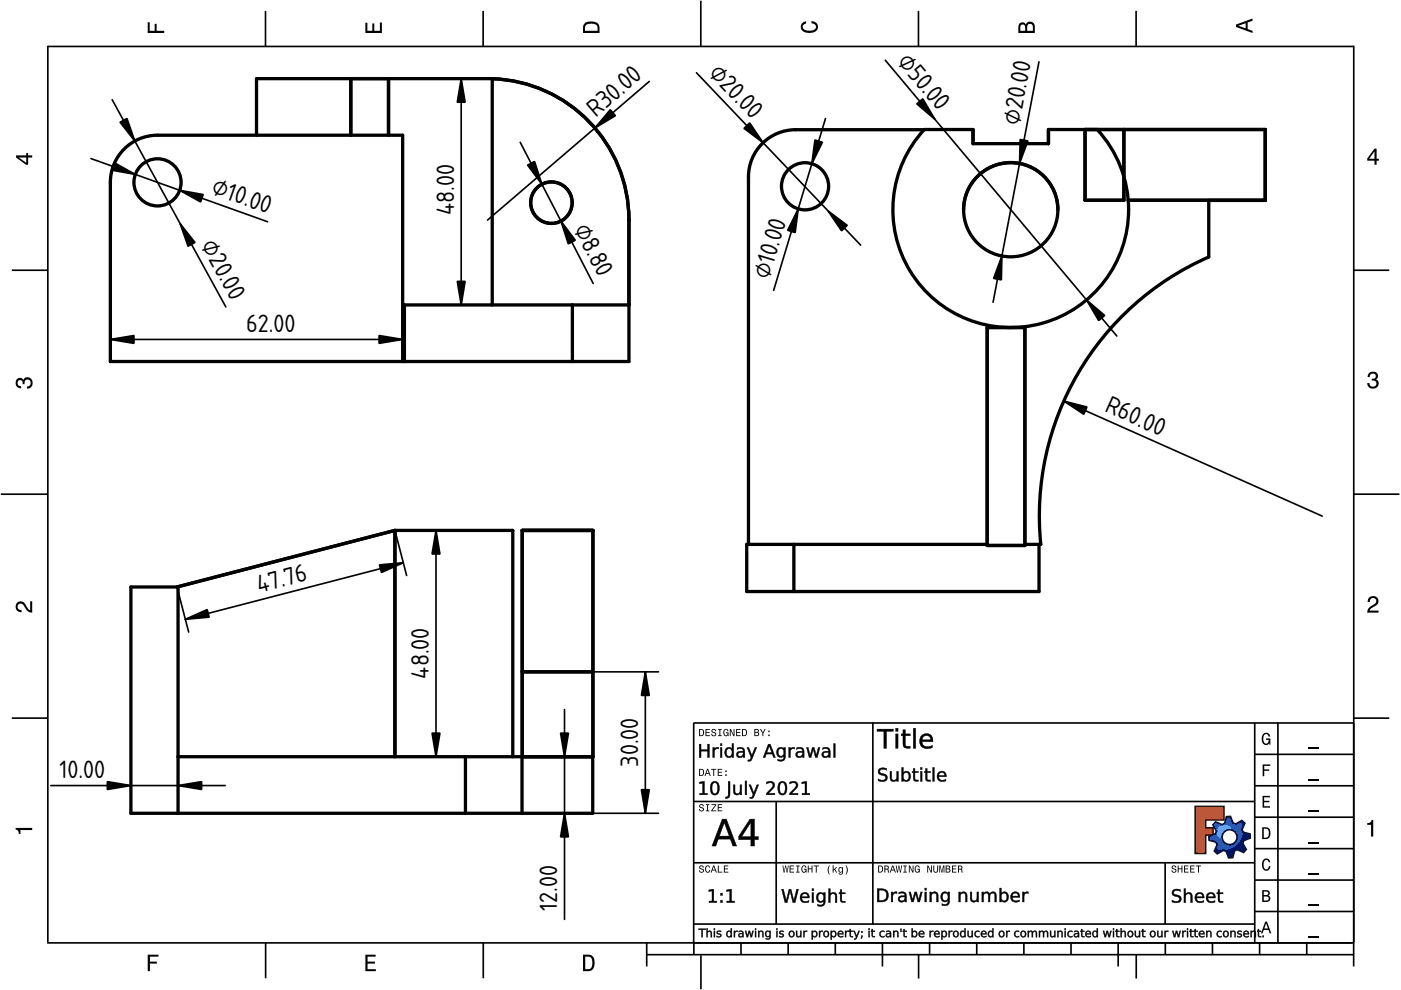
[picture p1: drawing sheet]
<svg xmlns="http://www.w3.org/2000/svg" width="297mm" height="210mm" viewBox="0 0 297 210" stroke-linecap="round" stroke-linejoin="round" font-family="sans-serif">
<defs><g id="words">
<g font-size="5">
<text x="150.1" y="15.6" transform="rotate(46 150.1 15.6)">⌀20.0</text>
<text x="190.1" y="13.1" transform="rotate(50 190.1 13.1)">⌀50.0</text>
<text x="126.3" y="25" transform="rotate(-41 126.3 25)">R30.0</text>
<text x="216.1" y="26.6" transform="rotate(-79 216.1 26.6)">⌀20.00</text>
<text x="44.6" y="41" transform="rotate(20 44.6 41)">⌀10.00</text>
<text x="96.3" y="45.7" transform="rotate(-90 96.3 45.7)">48.00</text>
<text x="42.5" y="52" transform="rotate(61 42.5 52)">⌀20.0</text>
<text x="121.6" y="48.5" transform="rotate(63 121.6 48.5)">⌀8.80</text>
<text x="163" y="59.4" transform="rotate(-73 163 59.4)">⌀10.00</text>
<text x="52.2" y="70.4">62.00</text>
<text x="234" y="87.1" transform="rotate(24 234 87.1)">R60.00</text>
<text x="54.9" y="125.7" transform="rotate(-15 54.9 125.7)">47.76</text>
<text x="90.9" y="143.9" transform="rotate(-90 90.9 143.9)">48.00</text>
<text x="12.6" y="165">10.00</text>
<text x="135.3" y="162.6" transform="rotate(-90 135.3 162.6)">30.00</text>
<text x="118.2" y="193.1" transform="rotate(-90 118.2 193.1)">12.00</text>
</g>
</g></defs>
<g fill="none" stroke="#000" stroke-width=".35">
<path d="M10.1 9.7v190.1M10.1 9.9h277M56.3 2.3v7.5M102.4 2.3v7.5M148.6 .1v9.8M194.7 2.3v7.5M240.9 2.3v7.5M287 9.7v195.2M2.5 57.3h7.5M287.1 57.3h7.4M.2 104.8h10M287 104.8h9.7"/>
<path d="M2.5 152.3h7.5M147 153.3h140.1M147.1 153.3v49.1M185.1 153.2v42.8M266 159.9h21M266 153.3v46.7M270.9 153.3v46.7M287.1 152.3h7.4M147 169.9h119M164.6 169.9v26M266 179.9h21M266 173.3h21"/>
<path d="M266 166.6h21M10 199.9h277.1M56.3 199.9v7.5M102.5 199.9v7.5M137.1 199.9v5M147 195.9h119M147 182.9h119M157.1 199.9v2.5M167.1 199.9v2.5M177.1 199.9v2.5M187.1 199.9v5M197.1 199.9v2.5"/>
<path d="M207.1 199.9v2.5M217.1 199.9v2.5M227.1 199.9v2.5M237.1 199.9v5M247 182.9v13M247.1 199.9v2.5M257.1 199.9v2.5M266 193.3h21M266 186.6h21M267.1 199.9v2.5M277.1 199.9v2.5M137.1 202.4h150"/>
<path d="M148.6 202.6v7.2M194.8 202.4v5.1M240.9 202.4v5.1"/>
</g>
<g fill="#000">
<path d="M31.3 4.7h.4v1.8h1.1v-1.4h.4v1.4h1.6v.5h-3.5z" fill-rule="evenodd"/>
<path d="M77.5 4.8h.4v1.7h1v-1.5h.5v1.5h1.1v-1.7h.5v2.2h-3.5z" fill-rule="evenodd"/>
<path d="M124.1 4.9a2.19 2.19 0 0 0-.5 2.1h3.5v-1.2a1.42 1.42 0 0 0-1.7-1.3zM124.3 5.2a2.14 2.14 0 0 1 2.3 .3l.1 1h-2.7l.1-1z" fill-rule="evenodd"/>
<path d="M170.1 4.9l.8-.4v.5a.7 .7 0 0 0-.7 .5 .7 .7 0 0 0 .3 .8 1.69 1.69 0 0 0 2.5-.6 .9 .9 0 0 0-.9-.8v-.5a1.24 1.24 0 0 1 1.3 1.1 1.24 1.24 0 0 1-1 1.4 2.22 2.22 0 0 1-2.5-.7l-.1-.5z" fill-rule="evenodd"/>
<path d="M216.1 5l-.2 .8v1.2h3.5v-1.3a.98 .98 0 0 0-.7-1.1 .98 .98 0 0 0-1.2 .6 .84 .84 0 0 0-1.4-.2zM216.4 5.3a.54 .54 0 0 1 .7-.1 .54 .54 0 0 1 .3 .6v.7h-1.1zM217.9 5.2a.62 .62 0 0 1 .7-.1 .62 .62 0 0 1 .4 .6v.8h-1.2z" fill-rule="evenodd"/>
<path d="M262.1 5.2v.5l3.5 1.3v-.5l-1.1-.3v-1.4l1.1-.4v-.5zM262.6 5.5l1.5-.6v1.1z" fill-rule="evenodd"/>
<path d="M3.4 32.9v.5l2.1 1.5h.5v-1.5h.8v-.5h-.8v-.5h-.4v.5zM4 33.4h1.6v1.1z" fill-rule="evenodd"/>
<path d="M291.4 31.5l-1.5 2.1v.5h1.5v.8h.5v-.8h.5v-.4h-.5v-2.2zM291.4 32.1v1.6h-1.1z" fill-rule="evenodd"/>
<path d="M3.6 80.4a.86 .86 0 0 1 1.4 .1 1.06 1.06 0 0 1 1.2-.5 1.06 1.06 0 0 1 .7 1.2 1.1 1.1 0 0 1-1.2 1.2v-.4a.71 .71 0 0 0 .8-1 .71 .71 0 0 0-1.3-.1v.6h-.4a.61 .61 0 0 0-.3-.8 .61 .61 0 0 0-.8 .2 .61 .61 0 0 0 .2 .8l.6 .2v.4a1.15 1.15 0 0 1-1.2-.6 1.15 1.15 0 0 1 .3-1.3z" fill-rule="evenodd"/>
<path d="M290.3 79.1a1.08 1.08 0 0 1 1.3-.2 1.08 1.08 0 0 1 .5 1.3l-.4 .2a1.06 1.06 0 0 1 .6 1.3 1.06 1.06 0 0 1-1.2 .7 1.1 1.1 0 0 1-1.2-1.2h.4a.71 .71 0 0 0 1 .8 .71 .71 0 0 0 .1-1.3h-.6v-.4a.61 .61 0 0 0 .8-.3 .61 .61 0 0 0-.2-.8 .61 .61 0 0 0-.8 .2l-.2 .5h-.4z" fill-rule="evenodd"/>
<path d="M3.6 127.8a1.22 1.22 0 0 1 2 .7l.4 .6 .4 .3v-1.9h.4v2.4a1.8 1.8 0 0 1-1.7-1.4 .71 .71 0 0 0-.9-.5 .71 .71 0 0 0-.5 .8 .71 .71 0 0 0 .9 .6v.4a1.18 1.18 0 0 1-1.2-.6 1.18 1.18 0 0 1 .2-1.4z" fill-rule="evenodd"/>
<path d="M290.3 126.7a1.18 1.18 0 0 1 1.9 .3 1.18 1.18 0 0 1-1 1.7l-.5 .3-.3 .5h1.9v.4h-2.4a1.8 1.8 0 0 1 1.4-1.7 .71 .71 0 0 0 .5-.9 .71 .71 0 0 0-.9-.5 .71 .71 0 0 0-.5 .8h-.4z" fill-rule="evenodd"/>
<path d="M148.2 154.6v1.5h.5a.77 .77 0 0 0 .6-.8 .77 .77 0 0 0-.6-.7zM148.4 154.8a.58 .58 0 0 1 .7 .5 .58 .58 0 0 1-.7 .6zM149.6 154.6v1.5h.9v-.2h-.7v-.5h.6v-.2h-.6v-.4h.7v-.2zM151 154.7a.53 .53 0 0 0 0 .6 .53 .53 0 0 0 .6 .2 .32 .32 0 0 1-.3 .5 .32 .32 0 0 1-.3-.4h-.2a.5 .5 0 0 0 .7 .5 .5 .5 0 0 0 .1-.8l-.4-.1a.28 .28 0 0 1-.1-.4 .28 .28 0 0 1 .4-.1 .28 .28 0 0 1 .1 .3h.2a.51 .51 0 0 0-.3-.4 .51 .51 0 0 0-.5 .1zM152.3 154.6v.2h.2v1.1h-.2v.2h.7v-.2h-.3v-1.1h.3v-.2zM153.5 154.7a.81 .81 0 0 0 .5 1.4l.3-.2 .2 .2v-.8h-.6v.1h.4l-.2 .5a.6 .6 0 0 1-.5-.6 .6 .6 0 0 1 .4-.6l.2 .3h.2l-.1-.3a.53 .53 0 0 0-.8 0zM154.7 154.6v1.5h.2v-1.3l.6 1.3h.2v-1.5h-.2v1.2l-.5-1.2zM156.1 154.6v1.5h.9v-.2h-.7v-.5h.6v-.2h-.6v-.4h.7v-.2zM157.3 154.6v1.5h.5a.77 .77 0 0 0 .6-.8 .77 .77 0 0 0-.6-.7zM157.5 154.8a.58 .58 0 0 1 .7 .5 .58 .58 0 0 1-.7 .6zM159.9 154.6v1.5h.6a.42 .42 0 0 0 .5-.3 .42 .42 0 0 0-.3-.5l.2-.2-.1-.4zM160.1 154.8h.3a.23 .23 0 0 1 .3 .2 .23 .23 0 0 1-.3 .2h-.3zM160.1 155.4h.4a.26 .26 0 0 1 .3 .2 .26 .26 0 0 1-.3 .3h-.4zM161.1 154.6l.5 .9v.6h.2v-.6l.5-.9h-.2l-.4 .7-.3-.7zM162.9 155.8v.3h.3v-.3zM162.9 154.9v.3h.3v-.3z" fill-rule="evenodd"/>
<path d="M267.8 155.7a.85 .85 0 0 1 .9-.3 .85 .85 0 0 1 .6 .8h-.3l-.1-.3a.49 .49 0 0 0-.4-.3 .49 .49 0 0 0-.5 .3 1.2 1.2 0 0 0 .4 1.8 .66 .66 0 0 0 .6-.8h-.6v-.3h.9v1.3h-.1l-.1-.3-.3 .3a.85 .85 0 0 1-1.2-.7v-1.1z" fill-rule="evenodd"/>
<path d="M3.3 175.5h3.5v.5h-2.5v.8h-.3a.77 .77 0 0 0-.7-.9z" fill-rule="evenodd"/>
<path d="M148.4 170.6a.53 .53 0 0 0 0 .6 .53 .53 0 0 0 .6 .2 .32 .32 0 0 1-.3 .5 .32 .32 0 0 1-.3-.4h-.2a.5 .5 0 0 0 .7 .6 .5 .5 0 0 0 .1-.9l-.4-.1a.28 .28 0 0 1-.1-.4 .28 .28 0 0 1 .4-.1 .28 .28 0 0 1 .1 .4h.2a.51 .51 0 0 0-.3-.5 .51 .51 0 0 0-.5 .1zM149.7 170.5v.2h.2v1.1h-.2v.2h.7v-.2h-.3v-1.1h.3v-.2zM150.8 170.5v.2h.8l-.8 1.3h1.1v-.2h-.9l.9-1.3zM152.2 170.5v1.5h.9v-.2h-.7v-.5h.6v-.2h-.6v-.4h.7v-.2z" fill-rule="evenodd"/>
<path d="M148.2 163v1.5h.5a.77 .77 0 0 0 .6-.7 .77 .77 0 0 0-.6-.8zM148.4 163.2a.57 .57 0 0 1 .7 .6 .57 .57 0 0 1-.7 .5zM149.9 163l-.5 1.5h.2l.1-.4h.6l.2 .4h.2l-.6-1.5zM150 163.2l.3 .7h-.5zM150.8 163v.2h.4v1.3h.2v-1.3h.5v-.2zM152.2 163v1.5h.9v-.2h-.7v-.5h.6v-.2h-.6v-.4h.7v-.2zM153.8 164.2v.3h.3v-.3zM153.8 163.4v.3h.3v-.3z" fill-rule="evenodd"/>
<path d="M253.4 171h6.1v2.8h-3.9v1.7h1.6v1.5h-1.6v4h-2.2z" fill-rule="evenodd"/>
<path d="M257.7 174.3l-.5 .6 .7 1.3-.2 .6-1.4 .5v.9l1.5 .4 .3 .5-.7 1.4 .7 .5 1.3-.7 .6 .2 .5 1.4 .9-.1 .3-1.4 .6-.3 1.4 .6 .5-.6-.7-1.3 .2-.6 1.4-.5-.1-.9-1.4-.4-.3-.5 .6-1.4-.6-.6-1.3 .8-.6-.2-.5-1.4h-.9l-.4 1.5-.5 .2zM259.1 177.5a1.6 1.6 0 0 1 3.2 0 1.6 1.6 0 0 1-3.2 0z" fill-rule="evenodd"/>
<path d="M267.7 168.7h1.5v.3h-1.2v.8h1.1v.3h-1.1v.8h1.3v.3h-1.6z" fill-rule="evenodd"/>
<path d="M267.7 162.1h1.6v.3h-1.3v.7h1.1v.3h-1.1v1.2h-.3z" fill-rule="evenodd"/>
<path d="M267.6 175.4v2.5h.8a1.37 1.37 0 0 0 .7-2.2 1.56 1.56 0 0 0-1.5-.3zM267.9 175.7a.98 .98 0 0 1 1.2 .7 .98 .98 0 0 1-.7 1.2h-.5z" fill-rule="evenodd"/>
<path d="M289.9 174.5a.77 .77 0 0 0 .9-.6h.4v3.5h-.5v-2.5h-.8z" fill-rule="evenodd"/>
<path d="M148.4 183.6a.53 .53 0 0 0 0 .6 .53 .53 0 0 0 .6 .2 .32 .32 0 0 1-.3 .5 .32 .32 0 0 1-.3-.4h-.2a.5 .5 0 0 0 .7 .6 .5 .5 0 0 0 .1-.9l-.4-.1a.28 .28 0 0 1-.1-.4 .28 .28 0 0 1 .4-.1 .28 .28 0 0 1 .1 .4h.2a.51 .51 0 0 0-.3-.5 .51 .51 0 0 0-.5 .1zM149.6 183.7l-.1 .2a.67 .67 0 0 0 .1 .9 .67 .67 0 0 0 .8 .1l.2-.4h-.2l-.2 .3a.6 .6 0 0 1-.5-.5 .6 .6 0 0 1 .4-.6l.3 .3h.2l-.2-.4a.5 .5 0 0 0-.8 .1zM151.2 183.5l-.5 1.5h.2l.1-.4h.6l.2 .4h.2l-.6-1.5zM151.3 183.7l.3 .7h-.5zM152.2 183.5v1.5h1v-.2h-.8v-1.3zM153.5 183.5v1.5h.9v-.2h-.7v-.5h.6v-.2h-.6v-.4h.7v-.2z" fill-rule="evenodd"/>
<path d="M165.9 183.5l.3 1.5h.1l.3-1.3 .2 1.3h.2l.2-1.5h-.1l-.2 1.3-.2-1.3h-.2l-.2 1.3-.2-1.3zM167.4 183.5v1.5h1v-.2h-.8v-.5h.7v-.2h-.7v-.4h.7v-.2zM168.8 183.5v.2h.3v1.1h-.3v.2h.7v-.2h-.2v-1.1h.2v-.2zM170.1 183.7a.82 .82 0 0 0 .5 1.3l.3-.2 .1 .2v-.8h-.5v.2h.3l-.2 .4a.6 .6 0 0 1-.5-.5 .6 .6 0 0 1 .5-.6l.2 .3h.2l-.2-.4a.53 .53 0 0 0-.7 .1zM171.3 183.5v1.5h.2v-.7h.6v.7h.2v-1.5h-.2v.6h-.6v-.6zM172.5 183.5v.2h.5v1.3h.2v-1.3h.4v-.2zM175.8 183.5a1.35 1.35 0 0 0 .2 1.9 1.84 1.84 0 0 1 0-1.9zM176.5 183.5v1.5h.2v-.4l.2-.2 .4 .6h.2l-.4-.7 .4-.5h-.2l-.6 .6v-.9zM177.9 184a.59 .59 0 0 0-.2 .7 .59 .59 0 0 0 .7 .3l.1-.2a.31 .31 0 0 1-.1 .5 .31 .31 0 0 1-.4-.2h-.2a.47 .47 0 0 0 .5 .4 .47 .47 0 0 0 .4-.5v-1.2h-.2v.2l-.3-.2zM178 184.1l.1-.1a.42 .42 0 0 1 .4 .4 .42 .42 0 0 1-.4 .5l-.1-.3zM179.3 183.5a1.85 1.85 0 0 1 0 1.9 1.22 1.22 0 0 0 0-1.9z" fill-rule="evenodd"/>
<path d="M186.2 183.5v1.5h.5a.77 .77 0 0 0 .6-.7 .77 .77 0 0 0-.6-.8zM186.4 183.7a.58 .58 0 0 1 .6 .6 .58 .58 0 0 1-.6 .5zM187.5 183.5v1.5h.2v-.6a.45 .45 0 0 1 .5 .1 .45 .45 0 0 1 .1 .5h.2l-.2-.7a.42 .42 0 0 0 .1-.5 .42 .42 0 0 0-.4-.3zM187.7 183.7h.2a.26 .26 0 0 1 .4 .3 .26 .26 0 0 1-.4 .2h-.2zM189.2 183.5l-.6 1.5h.2l.2-.4h.6l.1 .4h.2l-.5-1.5zM189.3 183.7l.2 .7h-.4zM189.9 183.5l.3 1.5h.2l.2-1.3 .2 1.3h.2l.3-1.5h-.2l-.2 1.3-.2-1.3h-.2l-.2 1.3-.2-1.3zM191.5 183.5v.2h.3v1.1h-.3v.2h.8v-.2h-.3v-1.1h.3v-.2zM192.7 183.5v1.5h.2v-1.2l.5 1.2h.3v-1.5h-.2v1.2l-.6-1.2zM194.1 183.7a.81 .81 0 0 0 .5 1.3l.3-.2 .1 .2v-.8h-.5v.2h.3l-.2 .4a.6 .6 0 0 1-.5-.5 .6 .6 0 0 1 .5-.6l.2 .3h.2l-.2-.4a.53 .53 0 0 0-.7 .1zM196.6 183.5v1.5h.2v-1.2l.6 1.2h.2v-1.5h-.2v1.2l-.6-1.2zM197.9 183.5v.9a.52 .52 0 0 0 .5 .6 .52 .52 0 0 0 .5-.6v-.9h-.2v.9a.33 .33 0 0 1-.3 .5 .33 .33 0 0 1-.3-.5v-.9zM199.2 183.5v1.5h.1v-1.4l.3 1.4h.2l.3-1.4v1.4h.1v-1.5h-.2l-.3 1.3-.3-1.3zM200.5 183.5v1.5h.6a.42 .42 0 0 0 .4-.3 .42 .42 0 0 0-.2-.5l.2-.2-.1-.4zM200.7 183.7h.3a.23 .23 0 0 1 .3 .2 .23 .23 0 0 1-.3 .2h-.3zM200.7 184.3h.3a.26 .26 0 0 1 .3 .3 .26 .26 0 0 1-.3 .2h-.3zM201.8 183.5v1.5h1v-.2h-.8v-.5h.7v-.2h-.7v-.4h.8v-.2zM203.1 183.5v1.5h.2v-.6a.45 .45 0 0 1 .5 .1 .45 .45 0 0 1 .1 .5h.2l-.2-.7a.42 .42 0 0 0 .1-.5 .42 .42 0 0 0-.4-.3zM203.3 183.7h.3a.26 .26 0 0 1 .3 .3 .26 .26 0 0 1-.4 .2h-.2z" fill-rule="evenodd"/>
<path d="M248.5 183.6a.53 .53 0 0 0 0 .6 .53 .53 0 0 0 .6 .2 .32 .32 0 0 1-.2 .5 .32 .32 0 0 1-.3-.4h-.2a.5 .5 0 0 0 .6 .6 .5 .5 0 0 0 .2-.9l-.4-.1a.28 .28 0 0 1-.1-.4 .28 .28 0 0 1 .3-.1 .28 .28 0 0 1 .2 .4h.2a.51 .51 0 0 0-.3-.5 .51 .51 0 0 0-.6 .1zM249.7 183.5v1.5h.2v-.7h.6v.7h.2v-1.5h-.2v.6h-.6v-.6zM251 183.5v1.5h1v-.2h-.8v-.5h.7v-.2h-.7v-.4h.8v-.2zM252.3 183.5v1.5h1v-.2h-.8v-.5h.7v-.2h-.7v-.4h.8v-.2zM253.5 183.5v.2h.5v1.3h.2v-1.3h.5v-.2z" fill-rule="evenodd"/>
<path d="M268.3 195.4l-1 2.5h.4l.2-.7h1l.3 .7h.3l-.9-2.5zM268.4 195.8l.4 1.1h-.7z" fill-rule="evenodd"/>
<path d="M267.6 188.7v2.5h1a.7 .7 0 0 0 .7-.5 .7 .7 0 0 0-.4-.8 .61 .61 0 0 0 .3-.8 .61 .61 0 0 0-.7-.4zM267.9 189h.6a.38 .38 0 0 1 .4 .4 .38 .38 0 0 1-.5 .4h-.5zM267.9 190.1h.6a.44 .44 0 0 1 .5 .4 .44 .44 0 0 1-.5 .4h-.6z" fill-rule="evenodd"/>
<path d="M267.8 182.3a.85 .85 0 0 1 .9-.3 .85 .85 0 0 1 .6 .8h-.3l-.1-.2a.47 .47 0 0 0-.4-.3 .47 .47 0 0 0-.4 .3 1.21 1.21 0 0 0 .4 1.7 .64 .64 0 0 0 .5-.7h.4a.89 .89 0 0 1-.8 1 .89 .89 0 0 1-1-.7v-1.1z" fill-rule="evenodd"/>
<path d="M31.3 202.4h2.3v.4h-1.8v1.1h1.5v.4h-1.5v1.6h-.5z" fill-rule="evenodd"/>
<path d="M77.5 202.4h2.1v.4h-1.7v1.1h1.6v.4h-1.6v1.2h1.8v.4h-2.2z" fill-rule="evenodd"/>
<path d="M123.6 202.4v3.5h1.2a1.42 1.42 0 0 0 1.3-1.7 1.38 1.38 0 0 0-1.3-1.8zM124.1 202.8l1 .1a1.89 1.89 0 0 1 0 2.5l-1 .1z" fill-rule="evenodd"/>
</g>
<path d="M277.3 158.6h2.2M277.3 178.6h2.2M277.3 172h2.2M277.3 165.3h2.2M277.3 198.6h2.2M277.3 192h2.2M277.3 185.3h2.2" fill="none" stroke="#000" stroke-width=".25"/>
<g fill="#000">
<path d="M148.2 157.8h.4v1.1h1.4v-1.1h.4v2.8h-.4v-1.3h-1.4v1.3h-.4zM151.1 158.5h.4v.3l.4-.3h.5v.3a.62 .62 0 0 0-.7 .1 .62 .62 0 0 0-.2 .6v1.1h-.4zM152.7 158.5h.4v2.1h-.4zM152.7 157.7h.4v.4h-.4zM153.9 158.7l.6-.3 .4 .1 .3 .3v-1.1h.3v2.9h-.3v-.3a.87 .87 0 0 1-1.1 .3 .87 .87 0 0 1-.4-1.1zM154.3 158.8a.8 .8 0 0 0-.3 1 .8 .8 0 0 0 .9 .5 .8 .8 0 0 0 .3-1 .8 .8 0 0 0-.9-.5zM156.6 159.6a.48 .48 0 0 0 .2 .8 .48 .48 0 0 0 .7-.4l.1-.5zM156.3 158.6a1.02 1.02 0 0 1 1.6 .8v1.2h-.3v-.3a.75 .75 0 0 1-1 .4 .75 .75 0 0 1-.4-.9 .75 .75 0 0 1 .9-.5h.5a.76 .76 0 0 0-1.3-.4zM158.4 158.5h.3l.7 1.6 .7-1.6h.3l-1 2.5-.3 .4h-.5v-.3l.4-.1 .2-.4zM163.1 158.2l-.5 1.4h1zM162.9 157.8h.4l1.1 2.8h-.4l-.3-.7h-1.2l-.3 .7h-.4zM165.2 158.9a.76 .76 0 0 0-.2 1 .76 .76 0 0 0 .9 .3 .74 .74 0 0 0 .3-1 .74 .74 0 0 0-1-.3zM164.9 158.7l.6-.3 .4 .1 .3 .3v-.3h.3v1.8a1.07 1.07 0 0 1-1.6 1v-.3a.78 .78 0 0 0 .9 .1 .78 .78 0 0 0 .4-.9 .86 .86 0 0 1-1.1 .3 .86 .86 0 0 1-.5-1zM167.2 158.5h.4v.3l.4-.3h.5v.3a.62 .62 0 0 0-.7 .1 .62 .62 0 0 0-.2 .6v1.1h-.4zM169.2 159.6a.48 .48 0 0 0 .2 .8 .48 .48 0 0 0 .7-.4v-.5zM168.9 158.6a1.02 1.02 0 0 1 1.6 .8v1.2h-.4v-.3a.75 .75 0 0 1-.9 .4 .75 .75 0 0 1-.5-.9 .75 .75 0 0 1 1-.5h.4a.76 .76 0 0 0-1.2-.4zM171 158.5h.4l.4 1.6 .4-1.6h.4l.5 1.6 .4-1.6h.3l-.5 2.1h-.4l-.5-1.7-.4 1.7h-.4zM174.7 159.6a.48 .48 0 0 0 .2 .8 .48 .48 0 0 0 .7-.4l.1-.5zM174.4 158.6a1.02 1.02 0 0 1 1.6 .8v1.2h-.3v-.3a.75 .75 0 0 1-1 .4 .75 .75 0 0 1-.4-.9 .75 .75 0 0 1 .9-.5h.5a.76 .76 0 0 0-1.3-.4zM176.7 157.7h.4v2.9h-.4z"/>
<path d="M148.2 157.7h.5v1.2h1.3v-1.2h.4v2.9h-.4v-1.3h-1.4l.1 1.3h-.5zM148.2 157.8v2.8h.4v-1.4h1.5l-.1 1.4h.4v-2.8h-.4l.1 1.2h-1.5v-1.2zM151.1 158.4h.4v.4l.2-.3 .7-.1-.1 .5a.57 .57 0 0 0-.6 0 .57 .57 0 0 0-.2 .6v1.1h-.4zM151.1 158.5v2.1h.4l-.1-1.1a.62 .62 0 0 1 .3-.7 .62 .62 0 0 1 .7 0l-.1-.3a.78 .78 0 0 0-.9 .5l.1-.5zM152.7 158.4h.4v2.2h-.4zM152.7 158.5v2.1h.4v-2.1zM152.7 157.6h.4v.5h-.4zM152.7 157.7v.4h.4v-.4zM153.9 158.7a.78 .78 0 0 1 1.3 .1v-1.2h.4v3h-.4v-.3a.84 .84 0 0 1-.9 .4 .84 .84 0 0 1-.7-.8v-.7zM153.9 158.8a1.04 1.04 0 0 0-.2 1.2 1.04 1.04 0 0 0 1.2 .5l.3-.4v.5h.3v-2.9h-.3v1.3a.76 .76 0 0 0-1.3-.2zM154.3 158.9a.76 .76 0 0 0-.3 .9 .76 .76 0 0 0 .9 .4 .76 .76 0 0 0 .3-.9 .76 .76 0 0 0-.9-.4zM154.3 158.8a.84 .84 0 0 1 1 .5 .84 .84 0 0 1-.5 1.1 .88 .88 0 0 1-.9-.6 .88 .88 0 0 1 .4-1zM156.7 159.7a.44 .44 0 0 0 .1 .6 .44 .44 0 0 0 .6-.3l.2-.5zM156.5 159.7l1.1-.2a.62 .62 0 0 1-.4 .8 .62 .62 0 0 1-.8-.3zM156.2 158.6a1.18 1.18 0 0 1 1.7 .5l.1 1.5h-.5l.1-.3a.77 .77 0 0 1-1 .4 .77 .77 0 0 1-.5-1 .77 .77 0 0 1 1-.5l.5 .1a.79 .79 0 0 0-1.4-.3zM156.3 158.6v.3a.7 .7 0 0 1 .8-.3 .7 .7 0 0 1 .5 .7h-.5a.71 .71 0 0 0-.9 .5 .71 .71 0 0 0 .4 .8 .71 .71 0 0 0 .9-.3l.1-.2v.5h.3v-1.2a.98 .98 0 0 0-.6-.9 .98 .98 0 0 0-1 .1zM158.3 158.4h.5l.6 1.7 .6-1.7h.5l-1 2.4a.68 .68 0 0 1-1 .6v-.3a.51 .51 0 0 0 .7-.5zM158.4 158.5l.9 2.1-.3 .5h-.4v.3a.72 .72 0 0 0 .9-.6l.9-2.3h-.3l-.7 1.8-.7-1.8zM163.1 158.2l-.5 1.4h1zM163.1 158l.6 1.6h-1.2zM162.9 157.7h.5l1.1 2.9h-.5l-.3-.7h-1.2l-.3 .7h-.5zM162.9 157.8l-1.1 2.8h.4l.2-.8h1.4l.2 .8h.4l-1.1-2.8zM165.2 159a.72 .72 0 0 0-.1 .8 .72 .72 0 0 0 .8 .4 .7 .7 0 0 0 .3-1 .7 .7 0 0 0-1-.2zM165.1 158.9a.7 .7 0 0 1 .9 0 .7 .7 0 0 1 .2 .9 .64 .64 0 0 1-.8 .5 .64 .64 0 0 1-.4-.8zM164.8 158.7a.79 .79 0 0 1 1.4 .1l-.1-.4h.5v1.9a1.14 1.14 0 0 1-1.8 1v-.4a.75 .75 0 0 0 .9 .1 .75 .75 0 0 0 .4-.8h.1a.83 .83 0 0 1-1 .4 .83 .83 0 0 1-.6-.8v-.6zM164.9 158.8a1.02 1.02 0 0 0-.2 1.2 1.02 1.02 0 0 0 1.2 .5l.3-.4a.82 .82 0 0 1-.3 1 .82 .82 0 0 1-1-.1v.3a1.03 1.03 0 0 0 1.6-1v-1.8h-.3v.5a.76 .76 0 0 0-1.3-.2zM167.2 158.4h.4v.4l.2-.3 .7-.1-.1 .5a.57 .57 0 0 0-.6 0 .57 .57 0 0 0-.2 .6v1.1h-.4zM167.2 158.5v2.1h.4l-.1-1.1a.62 .62 0 0 1 .3-.7 .62 .62 0 0 1 .7 0l-.1-.3a.78 .78 0 0 0-.9 .5l.1-.5zM169.2 159.7a.44 .44 0 0 0 .2 .6 .44 .44 0 0 0 .6-.3l.1-.5zM169.1 159.7l1-.2a.62 .62 0 0 1-.3 .8 .62 .62 0 0 1-.8-.3zM168.8 158.6a1.18 1.18 0 0 1 1.7 .5v1.5h-.4v-.3a.77 .77 0 0 1-.9 .4 .77 .77 0 0 1-.5-1 .77 .77 0 0 1 1-.5l.4 .1a.79 .79 0 0 0-1.3-.3zM168.9 158.6v.3a.7 .7 0 0 1 .8-.3 .7 .7 0 0 1 .4 .7h-.4a.71 .71 0 0 0-.9 .5 .71 .71 0 0 0 .4 .8 .71 .71 0 0 0 .9-.3l.1-.2-.1 .5h.4l-.1-1.2a.98 .98 0 0 0-.5-.9 .98 .98 0 0 0-1 .1zM170.9 158.4h.5l.4 1.7 .4-1.7h.5l.4 1.7 .4-1.7h.4l-.6 2.2h-.5l-.4-1.7-.4 1.7h-.5zM171 158.5l.6 2.1h.4l.4-1.9 .5 1.9h.4l.5-2.1h-.3l-.4 1.8-.5-1.8h-.4l-.4 1.8-.4-1.8zM174.8 159.7a.44 .44 0 0 0 .2 .6 .44 .44 0 0 0 .6-.3l.1-.5zM174.6 159.7l1.1-.2a.62 .62 0 0 1-.4 .8 .62 .62 0 0 1-.8-.3zM174.3 158.6a1.18 1.18 0 0 1 1.7 .5l.1 1.5h-.5l.1-.3a.77 .77 0 0 1-1 .4 .77 .77 0 0 1-.5-1 .77 .77 0 0 1 1-.5l.5 .1a.79 .79 0 0 0-1.4-.3zM174.4 158.6v.3a.7 .7 0 0 1 .8-.3 .7 .7 0 0 1 .5 .7h-.5a.71 .71 0 0 0-.9 .5 .71 .71 0 0 0 .4 .8 .71 .71 0 0 0 .9-.3l.1-.2v.5h.3v-1.2a.98 .98 0 0 0-.6-.9 .98 .98 0 0 0-1 .1zM176.7 157.6h.4v3h-.4zM176.7 157.7v2.9h.4v-2.9z"/>
<path d="M186 154.6h3.4v.5h-1.4v3.6h-.6v-3.6h-1.4zM189.9 155.6h.5v3.1h-.5zM189.9 154.4h.5v.7h-.5zM191.4 154.7h.5v.9h1.1v.4h-1.1l.1 2 .3 .2h.7v.5h-.5a.83 .83 0 0 1-1.1-1v-1.7h-.3v-.4h.3zM193.6 154.4h.5v4.3h-.5zM195.4 156a1.41 1.41 0 0 1 1.7-.3 1.41 1.41 0 0 1 .7 1.6h-2.3a1.26 1.26 0 0 0 2 .8l.2-.1v.5a1.73 1.73 0 0 1-2.2-.1 1.73 1.73 0 0 1-.3-2.2zM195.8 156.2l-.3 .7h1.8a.87 .87 0 0 0-.5-.9 .87 .87 0 0 0-1 .2z"/>
<path d="M185.9 154.5h3.5v.6h-1.4v3.6h-.6v-3.6h-1.5zM186 154.6v.5l1.4-.1v3.7h.6l-.1-3.7 1.5 .1v-.5zM189.9 155.6h.5v3.1h-.5zM189.9 155.6v3.1h.5v-3.1zM189.9 154.4h.5v.7h-.5zM189.9 154.4v.7h.5v-.7zM191.4 154.7h.6l-.1 .9h1.1v.4h-1.1l.1 2 .2 .2h.8v.5a1.15 1.15 0 0 1-1.6-1v-1.7h-.4v-.4h.4zM191.4 154.7l.1 1-.4-.1v.4h.4v2a.73 .73 0 0 0 1 .6l.5 .1v-.5l-.7 .1-.3-.2-.1-2.1h1.1v-.4l-1.1 .1v-1zM193.6 154.4h.6v4.3h-.6zM193.6 154.4v4.3h.5v-4.3zM195.3 155.9a1.43 1.43 0 0 1 1.8-.3 1.43 1.43 0 0 1 .7 1.7l-2.3-.1a1.21 1.21 0 0 0 2 .9l.2-.1v.5a1.77 1.77 0 0 1-2.3-.2 1.77 1.77 0 0 1-.1-2.4zM195.4 156a1.65 1.65 0 0 0-.1 2.2 1.65 1.65 0 0 0 2.2 .3h.2v-.4a1.64 1.64 0 0 1-2.1-.2l-.2-.7 2.4 .1a1.37 1.37 0 0 0-.7-1.6 1.37 1.37 0 0 0-1.7 .3zM195.8 156.2l-.3 .7h1.8a.83 .83 0 0 0-.5-.9 .83 .83 0 0 0-1 .2zM195.8 156.2a.89 .89 0 0 1 1-.2 .89 .89 0 0 1 .5 .9h-1.8z"/>
<path d="M148.3 165.8l1-.1v2.5h.7v.3h-1.7v-.3h.7v-2.2l-.7 .2zM151.2 166.1a1.92 1.92 0 0 0 .2 2.1l.2 .1a1.32 1.32 0 0 0 .5-1.8l-.4-.5zM151 165.8a.97 .97 0 0 1 1.1 0 .97 .97 0 0 1 .4 1 1.27 1.27 0 0 1-1.2 1.7 1.89 1.89 0 0 1-.3-2.7zM154.4 165.7h.4v2.9l-.4 .6-.6 .1v-.3l.5-.2 .1-.3zM155.5 166.4h.3v1.3a.55 .55 0 0 0 .6 .6 .55 .55 0 0 0 .5-.7v-1.2h.4v2.1h-.4v-.3a.77 .77 0 0 1-.9 .3 .77 .77 0 0 1-.5-.8zM158 165.6h.3v2.9h-.3zM158.8 166.4h.4l.6 1.7 .7-1.7h.4l-1.1 2.5-.3 .4h-.5v-.3h.4l.3-.5zM162.5 165.8a1.03 1.03 0 0 1 1.2-.1 1.03 1.03 0 0 1 .5 1.1l-1.3 1.4h1.4v.3h-1.8v-.3l.6-.6a1.22 1.22 0 0 0 .6-1.5 1.13 1.13 0 0 0-1.2 .1zM165.6 166.1a1.92 1.92 0 0 0 .1 2.1l.2 .1a1.32 1.32 0 0 0 .5-1.8l-.3-.5zM165.4 165.8a.97 .97 0 0 1 1 0 .97 .97 0 0 1 .4 1 1.27 1.27 0 0 1-1.2 1.7 1.89 1.89 0 0 1-.2-2.7zM167.4 165.8a1.03 1.03 0 0 1 1.2-.1 1.03 1.03 0 0 1 .5 1.1l-1.2 1.4h1.3v.3h-1.8v-.3l.6-.6a1.22 1.22 0 0 0 .6-1.5 1.13 1.13 0 0 0-1.2 .1zM170 165.8l1.1-.1v2.5h.6v.3h-1.6v-.3h.6v-2.2l-.7 .2z"/>
<path d="M148.2 165.8l1.2-.1-.1 2.5h.7v.4h-1.7v-.4h.7v-2.1l-.8 .1zM148.3 165.8v.4l.7-.2v2.2h-.7v.3h1.7v-.3h-.7v-2.5zM151.3 166.1a1.91 1.91 0 0 0 .1 2.1h.2a1.28 1.28 0 0 0 .4-1.7l-.3-.5zM151.2 166l.4-.1a1.35 1.35 0 0 1 .5 1.9 .62 .62 0 0 1-.7 .5 .62 .62 0 0 1-.5-.8l.1-1zM151 165.8a1.01 1.01 0 0 1 1.1 0 1.01 1.01 0 0 1 .5 1 1.31 1.31 0 0 1-1.3 1.8 1.93 1.93 0 0 1-.3-2.8zM151.1 165.8a1.91 1.91 0 0 0 .2 2.7 1.07 1.07 0 0 0 1.2-1.4 1.03 1.03 0 0 0-.3-1.1 1.03 1.03 0 0 0-1.1-.2zM154.4 165.7h.4v2.6a.81 .81 0 0 1-1 1v-.4h.3l.2-.4zM154.4 165.7v2.6a.49 .49 0 0 1-.1 .6 .49 .49 0 0 1-.5 .1v.3l.6-.1 .3-.6 .1-2.9zM155.4 166.4h.5v1.3a.5 .5 0 0 0 .5 .5 .5 .5 0 0 0 .5-.6v-1.2h.4v2.2h-.4v-.4a.79 .79 0 0 1-.9 .4 .79 .79 0 0 1-.6-.9zM155.5 166.4v1.3a.74 .74 0 0 0 .6 .8 .74 .74 0 0 0 .9-.5l-.1 .5h.4v-2.1h-.4l.1 1.2a.59 .59 0 0 1-.6 .7 .59 .59 0 0 1-.6-.6v-1.3zM157.9 165.5h.5v3.1h-.5zM158 165.6v2.9h.3v-2.9zM158.7 166.4h.5l.6 1.7 .7-1.7h.4l-1 2.3a.68 .68 0 0 1-1 .6v-.3a.51 .51 0 0 0 .7-.5zM158.8 166.4l.9 2.1-.3 .5h-.4v.3a.72 .72 0 0 0 .9-.6l1-2.3h-.4l-.7 1.8-.6-1.8zM162.5 165.8a1.08 1.08 0 0 1 1.2-.1 1.08 1.08 0 0 1 .5 1.1l-1.3 1.4h1.4v.4l-1.9-.1a2.08 2.08 0 0 1 1.1-1.4 .6 .6 0 0 0 .2-.9 .6 .6 0 0 0-.9-.1l-.3 .2zM162.5 165.8v.4a.78 .78 0 0 1 .8-.3 .78 .78 0 0 1 .6 .7l-1.4 1.6v.3h1.8v-.3h-1.5l1.1-1.1a.87 .87 0 0 0 .1-1.2 .87 .87 0 0 0-1.2-.1zM165.6 166.1a1.91 1.91 0 0 0 .1 2.1h.2a1.28 1.28 0 0 0 .5-1.7l-.3-.5zM165.5 166l.4-.1a1.35 1.35 0 0 1 .6 1.9 .62 .62 0 0 1-.8 .5 .62 .62 0 0 1-.4-.8v-1zM165.3 165.8a1.01 1.01 0 0 1 1.1 0 1.01 1.01 0 0 1 .5 1 1.31 1.31 0 0 1-1.3 1.8 1.93 1.93 0 0 1-.3-2.8zM165.4 165.8a1.91 1.91 0 0 0 .2 2.7 1.07 1.07 0 0 0 1.2-1.4 1.03 1.03 0 0 0-.3-1.1 1.03 1.03 0 0 0-1.1-.2zM167.4 165.8a1.08 1.08 0 0 1 1.2-.1 1.08 1.08 0 0 1 .6 1.1l-1.3 1.4h1.3v.4l-1.8-.1a2.08 2.08 0 0 1 1-1.4 .6 .6 0 0 0 .2-.9 .6 .6 0 0 0-.9-.1l-.3 .2zM167.4 165.8v.4a.78 .78 0 0 1 .9-.3 .78 .78 0 0 1 .5 .7l-1.4 1.6v.3h1.8v-.3h-1.4l1-1.1a.87 .87 0 0 0 .1-1.2 .87 .87 0 0 0-1.2-.1zM170 165.8l1.1-.1v2.5h.6v.4h-1.7v-.4h.7v-2.1l-.7 .1zM170 165.8v.4l.7-.2v2.2h-.6v.3h1.6v-.3h-.7l.1-2.5z"/>
<path d="M153.6 174.4l-1.1 2.9h2.1zM153.1 173.7h.9l2.2 5.7h-.8l-.5-1.5h-2.6l-.5 1.5h-.9zM159.2 174.3l-1.9 3.1h1.9zM159 173.7h1v3.7h.8v.6h-.8v1.4h-.8v-1.4h-2.6v-.7z"/>
<path d="M153.5 174.4l-1 2.9h2.1zM153.6 174.3l1.1 3h-2.2zM153.1 173.6h.9l2.2 5.8h-.9l-.4-1.5h-2.6l-.5 1.5h-.9zM153.1 173.7l-2.2 5.7h.9l.5-1.5h2.6l.5 1.5h.8l-2.2-5.7zM159.2 174.3l-1.9 3.1h1.9zM159.2 174.2v3.2h-2zM159 173.6h1v3.8l.8-.1v.8l-.8-.1v1.4h-.8v-1.4l-2.6 .1v-.8zM159 173.7l-2.4 3.6v.7h2.6v1.4h.8l-.1-1.4h.9v-.6h-.9l.1-3.7z"/>
<path d="M186.4 163l.5-.2h.7l.4 .1v.4a.8 .8 0 0 0-.9-.2 .8 .8 0 0 0-.5 .6l.2 .2a1.35 1.35 0 0 1 1.4 1 1.28 1.28 0 0 1-2 .6v-.4l.3 .2a.76 .76 0 0 0 .8 .1 .76 .76 0 0 0 .4-.7l-.2-.2a1.36 1.36 0 0 1-1.3-.9zM188.7 163.5h.3v1.3a.55 .55 0 0 0 .6 .6 .55 .55 0 0 0 .5-.7v-1.2h.4v2.2h-.4v-.4a.77 .77 0 0 1-.9 .4 .77 .77 0 0 1-.5-.9zM191.8 163.9a.8 .8 0 0 0-.3 1 .8 .8 0 0 0 .9 .4 .8 .8 0 0 0 .3-1 .8 .8 0 0 0-.9-.4zM191.2 162.7h.3v1.2a.87 .87 0 0 1 1.1-.3 .87 .87 0 0 1 .5 1 .87 .87 0 0 1-.5 1 .87 .87 0 0 1-1.1-.3v.4h-.3zM193.6 162.9h.4v.6h.7v.3h-.7v1.4l.2 .2h.5v.3l-.8-.1-.2-.2-.1-1.6h-.2v-.3h.2zM195.2 163.5h.3v2.2h-.3zM195.2 162.7h.3v.5h-.3zM196.2 162.9h.4v.6h.7v.3h-.7v1.4l.2 .2h.5v.3l-.8-.1-.2-.2-.1-1.6h-.2v-.3h.2zM197.7 162.7h.4v3h-.4zM199 163.8a.98 .98 0 0 1 1.1-.2 .98 .98 0 0 1 .5 1.1h-1.6a.9 .9 0 0 0 1.5 .5v.4a1.19 1.19 0 0 1-1.5-.2 1.19 1.19 0 0 1 0-1.6zM199.2 164l-.2 .4h1.3a.6 .6 0 0 0-.4-.6 .6 .6 0 0 0-.7 .2z"/>
<path d="M186.4 163a1.74 1.74 0 0 1 1.6-.1v.4a.76 .76 0 0 0-.8-.2 .76 .76 0 0 0-.6 .6l.7 .4a.88 .88 0 0 1 .9 1 .88 .88 0 0 1-1.1 .7l-1-.2 .1-.5a.97 .97 0 0 0 1.5-.2l-.1-.3-.4-.1a.88 .88 0 0 1-.9-.5 .88 .88 0 0 1 .1-1zM186.5 163a.73 .73 0 0 0-.2 .9 .73 .73 0 0 0 .7 .4v.1a.6 .6 0 0 1 .8 .5 .6 .6 0 0 1-.9 .5l-.7-.3v.4a1.49 1.49 0 0 0 1.9-.4 .91 .91 0 0 0-1-1.1 .5 .5 0 0 1-.6-.5 .5 .5 0 0 1 .7-.4l.8 .2v-.4h-.4h-.7zM188.7 163.5h.4v1.3a.5 .5 0 0 0 .5 .6 .5 .5 0 0 0 .5-.7v-1.2h.4v2.2h-.4v-.4a.79 .79 0 0 1-.9 .4 .79 .79 0 0 1-.5-.9zM188.7 163.5v1.3a.74 .74 0 0 0 .6 .9 .74 .74 0 0 0 .9-.5l-.1 .5h.4v-2.2h-.4l.1 1.2a.59 .59 0 0 1-.6 .8 .59 .59 0 0 1-.6-.7v-1.3zM191.8 163.9a.76 .76 0 0 0-.3 1 .76 .76 0 0 0 .9 .4 .76 .76 0 0 0 .3-.9 .76 .76 0 0 0-.9-.5zM191.8 163.9a.84 .84 0 0 1 1 .5 .84 .84 0 0 1-.5 1 .88 .88 0 0 1-.9-.6 .88 .88 0 0 1 .4-.9zM191.1 162.7h.5l-.1 1.2a.84 .84 0 0 1 1-.4 .84 .84 0 0 1 .6 .8 .97 .97 0 0 1-.3 1.3 .97 .97 0 0 1-1.3-.2l.1 .3h-.5zM191.2 162.7v3h.3v-.5a.82 .82 0 0 0 1 .4 .82 .82 0 0 0 .5-1 .83 .83 0 0 0-.5-1 .83 .83 0 0 0-1 .4v-1.3zM193.6 162.9h.4v.6h.7v.4h-.7l.1 1.4h.6v.4a.8 .8 0 0 1-1.1-.7v-1.2l-.3 .1v-.4h.3zM193.6 162.9l.1 .7-.3-.1v.3h.3v1.6l.2 .2 .8 .1v-.3l-.7-.1-.1-.3v-1.2h.8v-.3l-.8 .1 .1-.7zM195.1 163.5h.4v2.2h-.4zM195.2 163.5v2.2h.3v-2.2zM195.1 162.7h.4v.5h-.4zM195.2 162.7v.5h.3v-.5zM196.2 162.9h.4v.6h.7v.4h-.7l.1 1.4h.6v.4a.8 .8 0 0 1-1.1-.7v-1.2l-.3 .1v-.4h.3zM196.2 162.9l.1 .7-.3-.1v.3h.3v1.6l.2 .2 .8 .1v-.3l-.7-.1-.1-.3v-1.2h.8v-.3l-.8 .1 .1-.7zM197.7 162.7h.4v3h-.4zM197.7 162.7v3h.4v-3zM198.9 163.8a1 1 0 0 1 1.3-.3 1 1 0 0 1 .4 1.2h-1.5a.88 .88 0 0 0 .6 .7 .88 .88 0 0 0 .9-.2v.4a1.23 1.23 0 0 1-1.6-.2 1.23 1.23 0 0 1-.1-1.6zM199 163.8a1.15 1.15 0 0 0 0 1.6 1.15 1.15 0 0 0 1.5 .1v-.3a.91 .91 0 0 1-.9 .3 .91 .91 0 0 1-.6-.9l1.6 .1a.93 .93 0 0 0-.5-1.1 .93 .93 0 0 0-1.1 .2zM199.3 164l-.3 .4h1.3a.6 .6 0 0 0-.4-.5 .6 .6 0 0 0-.6 .1zM199.2 163.9a.62 .62 0 0 1 .8-.1 .62 .62 0 0 1 .3 .7h-1.3z"/>
<path d="M148.1 196.9h1.5v.2h-.6v1.6h-.3v-1.6h-.6zM149.8 196.8h.2v.8a.48 .48 0 0 1 .6-.2 .48 .48 0 0 1 .3 .5v.8h-.2v-.8a.34 .34 0 0 0-.4-.4 .34 .34 0 0 0-.3 .4v.8h-.2zM151.4 197.4h.2v1.3h-.2zM151.4 196.8h.2v.3h-.2zM152.1 197.4h.6h.2l-.1 .2a.33 .33 0 0 0-.4-.1 .33 .33 0 0 0-.2 .3 .54 .54 0 0 1 .6 .2 .54 .54 0 0 1 0 .6l-.7 .1-.2-.3a.39 .39 0 0 0 .5 .2 .39 .39 0 0 0 .3-.4 .53 .53 0 0 1-.6-.2 .53 .53 0 0 1 0-.6zM154.1 197.5l.4-.2 .4 .3v-.8h.3v1.9h-.3v-.2a.61 .61 0 0 1-.8 0 .61 .61 0 0 1-.1-.8zM154.3 197.7a.47 .47 0 0 0-.1 .6 .47 .47 0 0 0 .6 .1 .47 .47 0 0 0 .2-.6 .47 .47 0 0 0-.7-.1zM155.6 197.4h.2v.2l.6-.3v.3a.39 .39 0 0 0-.4 0 .39 .39 0 0 0-.2 .4v.7h-.2zM156.8 198.1v.1a.32 .32 0 0 0 .2 .4 .32 .32 0 0 0 .4-.3v-.3zM156.6 197.4a.64 .64 0 0 1 1.1 .5v.8h-.3v-.2a.47 .47 0 0 1-.6 .2 .47 .47 0 0 1-.2-.5 .47 .47 0 0 1 .5-.3h.3a.47 .47 0 0 0-.3-.4 .47 .47 0 0 0-.5 .1zM158 197.4h.2l.3 1 .2-1h.3l.3 1 .2-1h.3l-.4 1.3h-.2l-.3-1.1-.3 1.1h-.3zM160.1 197.4h.2v1.3h-.2zM160.1 196.8h.2v.3h-.2zM160.8 197.4h.2v.2a.48 .48 0 0 1 .6-.2 .48 .48 0 0 1 .3 .5v.8h-.3v-.8a.34 .34 0 0 0-.3-.4 .34 .34 0 0 0-.3 .4v.8h-.2zM162.5 197.6a.44 .44 0 0 0 0 .7 .44 .44 0 0 0 .6-.1v-.6l-.3-.1zM162.4 197.5l.3-.2 .5 .3v-.2h.2v1.1a.67 .67 0 0 1-1 .6v-.2a.5 .5 0 0 0 .5 .1 .5 .5 0 0 0 .3-.5 .6 .6 0 0 1-.9 0 .6 .6 0 0 1 0-.8zM164.6 197.4h.2v1.3h-.2zM164.6 196.8h.2v.3h-.2zM165.3 197.4h.6h.2l-.1 .2a.33 .33 0 0 0-.3-.1 .33 .33 0 0 0-.2 .3 .54 .54 0 0 1 .5 .2 .54 .54 0 0 1 .1 .6l-.8 .1-.1-.3a.39 .39 0 0 0 .4 .2 .39 .39 0 0 0 .3-.4 .53 .53 0 0 1-.5-.2 .53 .53 0 0 1-.1-.6zM167.6 197.7a.45 .45 0 0 0-.1 .7 .45 .45 0 0 0 .7-.2l-.1-.5-.3-.2zM167.2 198a.67 .67 0 0 1 1.3 0 .67 .67 0 0 1-1.3 0zM168.8 197.4h.2v.8a.34 .34 0 0 0 .4 .3 .34 .34 0 0 0 .3-.4v-.7h.2v1.3h-.2v-.2a.48 .48 0 0 1-.6 .2 .48 .48 0 0 1-.3-.5zM170.3 197.4h.3v.2l.5-.3v.3a.39 .39 0 0 0-.4 0 .39 .39 0 0 0-.1 .4v.7h-.3zM172.1 197.4h.2v.2a.61 .61 0 0 1 .9-.1 .61 .61 0 0 1 0 .9 .51 .51 0 0 1-.4 .3 .51 .51 0 0 1-.5-.2v.7h-.2zM172.4 197.7a.47 .47 0 0 0-.1 .6 .47 .47 0 0 0 .7 .1 .47 .47 0 0 0 .1-.6 .47 .47 0 0 0-.7-.1zM173.6 197.4h.3v.2l.5-.3v.3a.39 .39 0 0 0-.4 0 .39 .39 0 0 0-.1 .4v.7h-.3zM174.9 197.7a.45 .45 0 0 0-.1 .7 .45 .45 0 0 0 .7-.2l-.1-.5-.2-.2zM174.5 198a.67 .67 0 0 1 1.3 0 .67 .67 0 0 1-1.3 0zM176.1 197.4h.3v.2a.61 .61 0 0 1 .8-.1 .61 .61 0 0 1 .1 .9 .51 .51 0 0 1-.5 .3 .51 .51 0 0 1-.4-.2v.7h-.3zM176.5 197.7a.47 .47 0 0 0-.2 .6 .47 .47 0 0 0 .7 .1 .47 .47 0 0 0 .1-.6 .47 .47 0 0 0-.6-.1zM177.8 197.5a.61 .61 0 0 1 .7-.1 .61 .61 0 0 1 .3 .7h-1a.59 .59 0 0 0 1 .3v.2a.75 .75 0 0 1-1-.1 .75 .75 0 0 1 0-1zM177.9 197.6l-.1 .3h.8l-.2-.4zM179.2 197.4h.2v.2l.5-.3v.3a.39 .39 0 0 0-.4 0 .39 .39 0 0 0-.1 .4v.7h-.2zM180.2 197h.2v.4h.4v.1h-.4v.9l.4 .1v.2h-.4l-.2-.2v-1h-.2zM181 197.4h.2l.4 1 .4-1h.3l-.9 1.8h-.3v-.2h.3l.1-.3zM182.6 197.4h.3v.3h-.3zM182.6 198.4h.3v.2l-.2 .4h-.2zM184.2 197.4h.2v1.3h-.2zM184.2 196.8h.2v.3h-.2zM184.8 197h.2v.4h.5v.1h-.5l.1 .9 .4 .1v.2h-.4l-.3-.2v-1h-.1zM186.6 197.5a.5 .5 0 0 1 .9 .1 .51 .51 0 0 0-.7 .1 .51 .51 0 0 0 0 .7 .51 .51 0 0 0 .7 0 .5 .5 0 0 1-.9 .1l-.1-.5zM188.1 198.1l-.1 .1a.32 .32 0 0 0 .3 .4 .32 .32 0 0 0 .4-.3v-.3zM187.9 197.4a.64 .64 0 0 1 1 .5v.8h-.2v-.2a.47 .47 0 0 1-.6 .2 .47 .47 0 0 1-.3-.5 .47 .47 0 0 1 .6-.3h.3a.47 .47 0 0 0-.3-.4 .47 .47 0 0 0-.5 .1zM189.4 197.4h.2v.2a.48 .48 0 0 1 .6-.2 .48 .48 0 0 1 .3 .5v.8h-.2v-.8a.34 .34 0 0 0-.4-.4 .34 .34 0 0 0-.3 .4v.8h-.2zM190.9 196.9h.2v.7h-.2zM191.6 197h.2v.4h.4v.1h-.4v.9l.4 .1v.2h-.4l-.2-.2v-1h-.2zM193.6 197.7a.47 .47 0 0 0-.1 .6 .47 .47 0 0 0 .7 .1 .47 .47 0 0 0 .1-.6 .47 .47 0 0 0-.7-.1zM193.3 196.8h.2v.8a.61 .61 0 0 1 .9-.1 .61 .61 0 0 1 0 .9 .51 .51 0 0 1-.4 .3 .51 .51 0 0 1-.5-.2v.2h-.2zM194.9 197.5a.61 .61 0 0 1 .8-.1 .61 .61 0 0 1 .3 .7h-1a.59 .59 0 0 0 .9 .3v.2a.75 .75 0 0 1-1-.1 .75 .75 0 0 1 0-1zM195.1 197.6l-.1 .3h.8l-.3-.4zM197.1 197.4h.2v.2l.6-.3v.3a.39 .39 0 0 0-.4 0 .39 .39 0 0 0-.2 .4v.7h-.2zM198.2 197.5a.61 .61 0 0 1 .7-.1 .61 .61 0 0 1 .3 .7h-1a.59 .59 0 0 0 1 .3v.2a.75 .75 0 0 1-1-.1 .75 .75 0 0 1 0-1zM198.4 197.6l-.2 .3h.8l-.2-.4zM199.6 197.4h.2v.2a.61 .61 0 0 1 .9-.1 .61 .61 0 0 1 0 .9 .51 .51 0 0 1-.4 .3 .51 .51 0 0 1-.5-.2v.7h-.2zM199.9 197.7a.47 .47 0 0 0-.1 .6 .47 .47 0 0 0 .7 .1 .47 .47 0 0 0 .1-.6 .47 .47 0 0 0-.7-.1zM201.1 197.4h.3v.2l.5-.3v.3a.39 .39 0 0 0-.4 0 .39 .39 0 0 0-.1 .4v.7h-.3zM202.4 197.7a.45 .45 0 0 0-.1 .7 .45 .45 0 0 0 .7-.2l-.1-.5-.2-.2zM202 198a.67 .67 0 0 1 1.3 0 .67 .67 0 0 1-1.3 0zM203.7 197.5l.4-.2 .4 .3v-.8h.2v1.9h-.2v-.2a.61 .61 0 0 1-.9 0 .61 .61 0 0 1 0-.8zM203.9 197.7a.47 .47 0 0 0-.1 .6 .47 .47 0 0 0 .6 .1 .47 .47 0 0 0 .1-.6 .47 .47 0 0 0-.6-.1zM205.1 197.4h.3v.8a.34 .34 0 0 0 .3 .3 .34 .34 0 0 0 .3-.4v-.7h.3v1.3h-.3v-.2a.48 .48 0 0 1-.5 .2 .48 .48 0 0 1-.4-.5zM206.8 197.5a.5 .5 0 0 1 .9 .1 .51 .51 0 0 0-.7 .1 .51 .51 0 0 0 0 .7 .51 .51 0 0 0 .7 0 .5 .5 0 0 1-.9 .1l-.2-.5zM208.1 197.5a.61 .61 0 0 1 .8-.1 .61 .61 0 0 1 .3 .7h-1a.59 .59 0 0 0 .9 .3v.2a.75 .75 0 0 1-1-.1 .75 .75 0 0 1 0-1zM208.3 197.6l-.1 .3h.8l-.3-.4zM209.6 197.5l.4-.2 .4 .3v-.8h.2v1.9h-.2v-.2a.61 .61 0 0 1-.9 0 .61 .61 0 0 1 0-.8zM209.8 197.7a.47 .47 0 0 0-.1 .6 .47 .47 0 0 0 .6 .1 .47 .47 0 0 0 .1-.6 .47 .47 0 0 0-.6-.1zM212.1 197.7a.45 .45 0 0 0-.1 .7 .45 .45 0 0 0 .7-.2l-.1-.5-.2-.2zM211.7 198a.67 .67 0 0 1 1.3 0 .67 .67 0 0 1-1.3 0zM213.3 197.4h.2v.2l.6-.3v.3a.39 .39 0 0 0-.4 0 .39 .39 0 0 0-.2 .4v.7h-.2zM215.2 197.5a.5 .5 0 0 1 .9 .1 .51 .51 0 0 0-.7 .1 .51 .51 0 0 0 0 .7 .51 .51 0 0 0 .7 0 .5 .5 0 0 1-.9 .1l-.2-.5zM216.7 197.7a.45 .45 0 0 0-.1 .7 .45 .45 0 0 0 .7-.2l-.1-.5-.2-.2zM216.3 198a.67 .67 0 0 1 1.3 0 .67 .67 0 0 1-1.3 0zM217.9 197.4h.2v.2a.45 .45 0 0 1 .5-.3 .45 .45 0 0 1 .4 .3 .47 .47 0 0 1 .5-.2 .47 .47 0 0 1 .4 .5v.8h-.3v-.8a.33 .33 0 0 0-.3-.4 .33 .33 0 0 0-.3 .4v.8h-.2v-.8a.33 .33 0 0 0-.4-.4 .33 .33 0 0 0-.3 .4v.8h-.2zM220.3 197.4h.2v.2a.45 .45 0 0 1 .4-.3 .45 .45 0 0 1 .4 .3 .47 .47 0 0 1 .6-.2 .47 .47 0 0 1 .3 .5v.8h-.2v-.8a.33 .33 0 0 0-.3-.4 .33 .33 0 0 0-.3 .4v.8h-.3v-.8a.33 .33 0 0 0-.3-.4 .33 .33 0 0 0-.3 .4v.8h-.2zM222.6 197.4h.3v.8a.34 .34 0 0 0 .3 .3 .34 .34 0 0 0 .3-.4v-.7h.2v1.3h-.2v-.2a.48 .48 0 0 1-.6 .2 .48 .48 0 0 1-.3-.5zM224.2 197.4h.2v.2a.48 .48 0 0 1 .6-.2 .48 .48 0 0 1 .3 .5v.8h-.2v-.8a.34 .34 0 0 0-.4-.4 .34 .34 0 0 0-.3 .4v.8h-.2zM225.7 197.4h.3v1.3h-.3zM225.7 196.8h.3v.3h-.3zM226.5 197.5a.5 .5 0 0 1 .9 .1 .51 .51 0 0 0-.7 .1 .51 .51 0 0 0 0 .7 .51 .51 0 0 0 .7 0 .5 .5 0 0 1-.9 .1l-.2-.5zM228 198.1l-.1 .1a.32 .32 0 0 0 .3 .4 .32 .32 0 0 0 .3-.3l.1-.3zM227.8 197.4a.64 .64 0 0 1 1 .5v.8h-.2v-.2a.47 .47 0 0 1-.6 .2 .47 .47 0 0 1-.3-.5 .47 .47 0 0 1 .6-.3h.3a.47 .47 0 0 0-.4-.4 .47 .47 0 0 0-.4 .1zM229.2 197h.2v.4h.5v.1h-.5l.1 .9 .4 .1v.2h-.4l-.2-.2-.1-1h-.1zM230.3 197.5a.61 .61 0 0 1 .7-.1 .61 .61 0 0 1 .3 .7h-1a.59 .59 0 0 0 1 .3v.2a.75 .75 0 0 1-1-.1 .75 .75 0 0 1 0-1zM230.5 197.6l-.2 .3h.8l-.2-.4zM231.7 197.5l.4-.2 .5 .3v-.8h.2v1.9h-.2v-.2a.61 .61 0 0 1-.9 0 .61 .61 0 0 1 0-.8zM231.9 197.7a.47 .47 0 0 0-.1 .6 .47 .47 0 0 0 .7 .1 .47 .47 0 0 0 .1-.6 .47 .47 0 0 0-.7-.1zM233.9 197.4h.2l.3 1 .2-1h.3l.3 1 .2-1h.2l-.3 1.3h-.3l-.2-1.1-.3 1.1h-.3zM236 197.4h.2v1.3h-.2zM236 196.8h.2v.3h-.2zM236.6 197h.3v.4h.4v.1h-.4v.9l.4 .1v.2h-.4l-.2-.2-.1-1h-.1zM237.6 196.8h.2v.8a.48 .48 0 0 1 .6-.2 .48 .48 0 0 1 .3 .5v.8h-.2v-.8a.34 .34 0 0 0-.4-.4 .34 .34 0 0 0-.3 .4v.8h-.2zM239.4 197.7a.45 .45 0 0 0-.1 .7 .45 .45 0 0 0 .7-.2l-.1-.5-.2-.2zM239 198a.67 .67 0 0 1 1.3 0 .67 .67 0 0 1-1.3 0zM240.6 197.4h.2v.8a.34 .34 0 0 0 .4 .3 .34 .34 0 0 0 .3-.4v-.7h.2v1.3h-.2v-.2a.48 .48 0 0 1-.6 .2 .48 .48 0 0 1-.3-.5zM242.2 197h.2v.4h.4v.1h-.4v.9l.4 .1v.2h-.4l-.2-.2v-1h-.2zM244.1 197.7a.45 .45 0 0 0 0 .7 .45 .45 0 0 0 .7-.2l-.1-.5-.3-.2zM243.7 198a.7 .7 0 0 1 1.4 0 .7 .7 0 0 1-1.4 0zM245.4 197.4h.2v.8a.34 .34 0 0 0 .3 .3 .34 .34 0 0 0 .3-.4v-.7h.3v1.3h-.3v-.2a.48 .48 0 0 1-.5 .2 .48 .48 0 0 1-.3-.5zM246.9 197.4h.2v.2l.6-.3v.3a.39 .39 0 0 0-.4 0 .39 .39 0 0 0-.2 .4v.7h-.2zM248.6 197.4h.2l.2 1 .3-1h.3l.3 1 .2-1h.2l-.3 1.3h-.3l-.3-1.1-.2 1.1h-.3zM250.7 197.4h.2v.2l.5-.3v.3a.39 .39 0 0 0-.4 0 .39 .39 0 0 0-.1 .4v.7h-.2zM251.7 197.4h.2v1.3h-.2zM251.7 196.8h.2v.3h-.2zM252.3 197h.3v.4h.4v.1h-.4v.9l.4 .1v.2h-.4l-.2-.2-.1-1h-.1zM253.3 197h.2v.4h.5v.1h-.5v.9l.5 .1v.2h-.5l-.2-.2v-1h-.2zM254.3 197.5a.61 .61 0 0 1 .8-.1 .61 .61 0 0 1 .3 .7h-1a.59 .59 0 0 0 .9 .3v.2a.75 .75 0 0 1-1-.1 .75 .75 0 0 1 0-1zM254.5 197.6l-.1 .3h.8l-.2-.4zM255.7 197.4h.3v.2a.48 .48 0 0 1 .5-.2 .48 .48 0 0 1 .3 .5v.8h-.2v-.8a.34 .34 0 0 0-.3-.4 .34 .34 0 0 0-.3 .4v.8h-.3zM258.1 197.5a.5 .5 0 0 1 .9 .1 .51 .51 0 0 0-.7 .1 .51 .51 0 0 0 0 .7 .51 .51 0 0 0 .7 0 .5 .5 0 0 1-.9 .1l-.1-.5zM259.6 197.7a.45 .45 0 0 0 0 .7 .45 .45 0 0 0 .7-.2l-.1-.5-.3-.2zM259.2 198a.7 .7 0 0 1 1.4 0 .7 .7 0 0 1-1.4 0zM260.9 197.4h.2v.2a.48 .48 0 0 1 .6-.2 .48 .48 0 0 1 .3 .5v.8h-.2v-.8a.34 .34 0 0 0-.4-.4 .34 .34 0 0 0-.3 .4v.8h-.2zM262.5 197.4h.6h.2l-.1 .2a.33 .33 0 0 0-.4-.1 .33 .33 0 0 0-.2 .3 .54 .54 0 0 1 .5 .2 .54 .54 0 0 1 .1 .6l-.8 .1-.1-.3a.39 .39 0 0 0 .5 .2 .39 .39 0 0 0 .2-.4 .53 .53 0 0 1-.5-.2 .53 .53 0 0 1 0-.6zM263.8 197.5a.61 .61 0 0 1 .7-.1 .61 .61 0 0 1 .3 .7h-1a.59 .59 0 0 0 1 .3v.2a.75 .75 0 0 1-1-.1 .75 .75 0 0 1 0-1zM263.9 197.6l-.1 .3h.8l-.2-.4zM265.2 197.4h.2v.2a.48 .48 0 0 1 .6-.2 .48 .48 0 0 1 .3 .5v.8h-.2v-.8a.34 .34 0 0 0-.4-.4 .34 .34 0 0 0-.3 .4v.8h-.2zM266.7 197h.2v.4h.5v.1h-.5v.9l.5 .1v.2h-.5l-.2-.2v-1h-.2zM267.7 198.4h.2v.3h-.2z"/>
<path d="M148.1 196.9h1.5v.3l-.6-.1v1.6h-.3v-1.6l-.6 .1zM148.1 196.9v.2h.7l-.1 1.6h.3l-.1-1.6h.7v-.2zM149.8 196.8h.3l-.1 .8a.5 .5 0 0 1 .6-.3 .5 .5 0 0 1 .4 .6v.8h-.3v-.8a.3 .3 0 0 0-.4-.3 .3 .3 0 0 0-.2 .3v.8h-.3zM149.8 196.8v1.9h.2v-.8a.39 .39 0 0 1 .3-.4 .39 .39 0 0 1 .5 .4l-.1 .8h.2v-.8a.46 .46 0 0 0-.4-.5 .46 .46 0 0 0-.5 .3v-.9zM151.3 197.3h.3v1.4h-.3zM151.4 197.4v1.3h.2v-1.3zM151.3 196.8h.3v.4h-.3zM151.4 196.8v.3h.2v-.3zM152.1 197.4l.1-.1a.42 .42 0 0 1 .5 0 .42 .42 0 0 1 .2 .4l-.1-.1a.3 .3 0 0 0-.4-.1 .3 .3 0 0 0-.2 .3l.3 .1a.46 .46 0 0 1 .5 .6 .46 .46 0 0 1-.7 .3l-.4-.1v-.4l.2 .1a.31 .31 0 0 0 .3 .2 .31 .31 0 0 0 .2-.4l-.6-.2-.1-.3zM152.1 197.5a.35 .35 0 0 0-.1 .4 .35 .35 0 0 0 .4 .2l.3 .1a.4 .4 0 0 1-.3 .4 .4 .4 0 0 1-.5-.2l.1 .2a.52 .52 0 0 0 .6 .1 .52 .52 0 0 0 .2-.6l-.6-.2a.37 .37 0 0 1 .2-.5 .37 .37 0 0 1 .5 .2v-.2zM154.1 197.5a.48 .48 0 0 1 .8 .1v-.8h.3v1.9h-.3v-.2a.56 .56 0 0 1-.7 .2 .56 .56 0 0 1-.3-.7zM154.2 197.6a.59 .59 0 0 0-.1 .8 .59 .59 0 0 0 .8 .1l.1-.2-.1 .4h.3v-1.9h-.3l.1 .9-.4-.3zM154.3 197.7a.42 .42 0 0 0-.1 .6 .42 .42 0 0 0 .6 .1 .42 .42 0 0 0 .1-.6 .42 .42 0 0 0-.6-.1zM154.3 197.6a.48 .48 0 0 1 .7 .4 .48 .48 0 0 1-.7 .4l-.1-.4zM155.6 197.3h.3v.3l.1-.2 .4-.1v.3a.35 .35 0 0 0-.4 0 .35 .35 0 0 0-.1 .4v.7h-.3zM155.6 197.4v1.3h.2v-.7a.38 .38 0 0 1 .1-.5 .38 .38 0 0 1 .5 .1v-.3l-.3 .1-.3 .3v-.3zM156.9 198.1l-.1 .2a.32 .32 0 0 0 .4 .2 .32 .32 0 0 0 .2-.4zM156.8 198h.6a.38 .38 0 0 1-.2 .6 .38 .38 0 0 1-.5-.5zM156.6 197.4a.69 .69 0 0 1 1.1 .5v.8h-.3v-.2a.5 .5 0 0 1-.6 .3 .5 .5 0 0 1-.3-.7 .5 .5 0 0 1 .6-.3l.3 .1a.5 .5 0 0 0-.8-.2zM156.6 197.4v.2a.44 .44 0 0 1 .5-.1 .44 .44 0 0 1 .3 .4h-.3a.44 .44 0 0 0-.5 .4 .44 .44 0 0 0 .4 .5 .44 .44 0 0 0 .5-.5l-.1 .4h.3l-.1-.8a.59 .59 0 0 0-.3-.5 .59 .59 0 0 0-.7 .1zM157.9 197.3h.3l.3 1.1 .2-1.1h.3l.3 1.1 .2-1.1h.3l-.4 1.4h-.3l-.2-1.1-.3 1.1h-.3zM158 197.4l.3 1.3h.3l.3-1.3 .3 1.3h.2l.4-1.3h-.3l-.2 1.2-.3-1.2h-.3l-.2 1.2-.3-1.2zM160 197.3h.3v1.4h-.3zM160.1 197.4v1.3h.2v-1.3zM160 196.8h.3v.4h-.3zM160.1 196.8v.3h.2v-.3zM160.7 197.3h.3v.3a.5 .5 0 0 1 .6-.3 .5 .5 0 0 1 .3 .6v.8h-.3v-.8a.3 .3 0 0 0-.3-.3 .3 .3 0 0 0-.3 .3v.8h-.3zM160.8 197.4v1.3h.2l-.1-.8a.39 .39 0 0 1 .4-.4 .39 .39 0 0 1 .4 .4l-.1 .8h.3l-.1-.8a.46 .46 0 0 0-.3-.5 .46 .46 0 0 0-.6 .3l.1-.3zM162.6 197.7a.42 .42 0 0 0-.1 .6 .42 .42 0 0 0 .5 .1 .42 .42 0 0 0 .1-.6 .42 .42 0 0 0-.5-.1zM162.5 197.6a.47 .47 0 0 1 .7 .4 .47 .47 0 0 1-.7 .4l-.1-.4zM162.3 197.5a.49 .49 0 0 1 .9 .1l-.1-.3h.3v1.2a.72 .72 0 0 1-1.1 .6v-.3a.47 .47 0 0 0 .6 .1 .47 .47 0 0 0 .2-.4h.1a.56 .56 0 0 1-.7 .2 .56 .56 0 0 1-.3-.7zM162.4 197.5a.57 .57 0 0 0-.1 .9 .57 .57 0 0 0 .9-.1 .54 .54 0 0 1-.1 .7 .54 .54 0 0 1-.7-.1l.1 .2a.61 .61 0 0 0 .8-.6l.1-1.1h-.2v.3l-.3-.3zM164.6 197.3h.3v1.4h-.3zM164.6 197.4v1.3h.2v-1.3zM164.6 196.8h.3v.4h-.3zM164.6 196.8v.3h.2v-.3zM165.3 197.4l.2-.1a.42 .42 0 0 1 .5 0 .42 .42 0 0 1 .2 .4l-.2-.1a.3 .3 0 0 0-.3-.1 .3 .3 0 0 0-.2 .3l.3 .1a.46 .46 0 0 1 .4 .6 .46 .46 0 0 1-.7 .3l-.4-.1v-.4l.2 .1a.31 .31 0 0 0 .4 .2 .31 .31 0 0 0 .2-.4l-.6-.2-.1-.3zM165.4 197.5a.35 .35 0 0 0-.1 .4 .35 .35 0 0 0 .4 .2l.2 .1a.4 .4 0 0 1-.2 .4 .4 .4 0 0 1-.5-.2v.2a.52 .52 0 0 0 .6 .1 .52 .52 0 0 0 .3-.6l-.7-.2a.37 .37 0 0 1 .3-.5 .37 .37 0 0 1 .4 .2v-.2zM167.6 197.7a.42 .42 0 0 0-.1 .6 .42 .42 0 0 0 .6 .1 .42 .42 0 0 0 .1-.6 .42 .42 0 0 0-.6-.1zM167.5 197.6a.48 .48 0 0 1 .8 .4 .48 .48 0 0 1-.8 .4l-.1-.4zM167.1 198a.75 .75 0 0 1 1.5 0 .75 .75 0 0 1-1.5 0zM167.2 198a.65 .65 0 0 0 1.3 0 .65 .65 0 0 0-1.3 0zM168.7 197.3h.3v.9a.3 .3 0 0 0 .4 .3 .3 .3 0 0 0 .2-.4v-.8h.3v1.4h-.3l.1-.2a.5 .5 0 0 1-.6 .2 .5 .5 0 0 1-.4-.5zM168.8 197.4v.8a.46 .46 0 0 0 .4 .5 .46 .46 0 0 0 .5-.4v.4h.2v-1.3h-.2v.7a.39 .39 0 0 1-.3 .5 .39 .39 0 0 1-.4-.4v-.8zM170.3 197.3h.3v.3l.1-.2 .5-.1-.1 .3a.35 .35 0 0 0-.4 0 .35 .35 0 0 0-.1 .4v.7h-.3zM170.3 197.4v1.3h.3l-.1-.7a.38 .38 0 0 1 .2-.5 .38 .38 0 0 1 .4 .1v-.3l-.2 .1-.4 .3 .1-.3zM172.1 197.3h.3l-.1 .3a.56 .56 0 0 1 .7-.3 .56 .56 0 0 1 .3 .7 .59 .59 0 0 1-.3 .7 .59 .59 0 0 1-.7-.2l.1 .7h-.3zM172.1 197.4v1.8h.2v-.9a.54 .54 0 0 0 .7 .3 .54 .54 0 0 0 .2-.8 .49 .49 0 0 0-.4-.4 .49 .49 0 0 0-.5 .3v-.3zM172.5 197.7a.42 .42 0 0 0-.2 .6 .42 .42 0 0 0 .6 .1 .42 .42 0 0 0 .2-.6 .42 .42 0 0 0-.6-.1zM172.4 197.6a.48 .48 0 0 1 .7 .4 .48 .48 0 0 1-.7 .4l-.1-.4zM173.6 197.3h.3v.3l.1-.2 .5-.1-.1 .3a.35 .35 0 0 0-.4 0 .35 .35 0 0 0-.1 .4v.7h-.3zM173.6 197.4v1.3h.3l-.1-.7a.38 .38 0 0 1 .2-.5 .38 .38 0 0 1 .4 .1v-.3l-.2 .1-.4 .3 .1-.3zM174.9 197.7a.42 .42 0 0 0-.1 .6 .42 .42 0 0 0 .6 .1 .42 .42 0 0 0 .1-.6 .42 .42 0 0 0-.6-.1zM174.9 197.6a.48 .48 0 0 1 .7 .4 .48 .48 0 0 1-.7 .4l-.2-.4zM174.5 198a.71 .71 0 0 1 1.4 0 .71 .71 0 0 1-1.4 0zM174.5 198a.65 .65 0 0 0 1.3 0 .65 .65 0 0 0-1.3 0zM176.1 197.3h.3v.3a.56 .56 0 0 1 .7-.3 .56 .56 0 0 1 .3 .7 .59 .59 0 0 1-.4 .7 .59 .59 0 0 1-.7-.2l.1 .7h-.3zM176.1 197.4v1.8h.3l-.1-.9a.54 .54 0 0 0 .8 .3 .54 .54 0 0 0 .2-.8 .49 .49 0 0 0-.5-.4 .49 .49 0 0 0-.5 .3l.1-.3zM176.5 197.7a.42 .42 0 0 0-.1 .6 .42 .42 0 0 0 .6 .1 .42 .42 0 0 0 .1-.6 .42 .42 0 0 0-.6-.1zM176.4 197.6a.48 .48 0 0 1 .7 .4 .48 .48 0 0 1-.7 .4l-.1-.4zM177.7 197.5a.64 .64 0 0 1 .8-.1 .64 .64 0 0 1 .3 .7h-1a.61 .61 0 0 0 1 .2 .52 .52 0 0 1-.3 .5 .52 .52 0 0 1-.6-.1l-.3-.5zM177.8 197.6a.7 .7 0 0 0 0 .9 .7 .7 0 0 0 1 .1v-.2a.55 .55 0 0 1-.6 .2 .55 .55 0 0 1-.4-.6l1 .1a.57 .57 0 0 0-.3-.7 .57 .57 0 0 0-.7 .2zM178 197.7l-.2 .2h.8l-.2-.3zM177.9 197.6a.39 .39 0 0 1 .5-.1 .39 .39 0 0 1 .2 .5h-.8zM179.1 197.3h.3v.3l.1-.2 .5-.1-.1 .3a.35 .35 0 0 0-.3 0 .35 .35 0 0 0-.2 .4v.7h-.3zM179.2 197.4v1.3h.2l-.1-.7a.38 .38 0 0 1 .2-.5 .38 .38 0 0 1 .4 .1v-.3l-.2 .1-.4 .3 .1-.3zM180.1 196.9h.3v.5l.5-.1v.3l-.5-.1 .1 .9 .4 .1v.2h-.3a.4 .4 0 0 1-.5-.4l.1-.8-.2 .1v-.3l.2 .1zM180.2 197v.4h-.2v.1h.2v1l.6 .2v-.2h-.4l-.1-.2v-.8h.5v-.1h-.5l.1-.4zM180.9 197.3h.3l.4 1.1 .4-1.1h.3l-.6 1.5a.43 .43 0 0 1-.7 .4v-.2l.3-.1 .2-.2zM181 197.4l.6 1.3-.2 .3h-.3v.2l.5-.2 .7-1.6h-.3l-.4 1.1-.4-1.1zM182.6 197.4h.3v.4h-.3zM182.6 197.4v.3h.3v-.3zM182.6 198.3h.3l-.2 .7h-.2zM182.6 198.4v.6l.3-.4v-.2zM184.1 197.3h.3v1.4h-.3zM184.2 197.4v1.3h.2v-1.3zM184.1 196.8h.3v.4h-.3zM184.2 196.8v.3h.2v-.3zM184.8 196.9h.3l-.1 .5 .5-.1v.3l-.5-.1 .1 .9 .4 .1v.2h-.2a.4 .4 0 0 1-.5-.4v-.8l-.2 .1v-.3l.2 .1zM184.8 197l.1 .4h-.2v.1h.2v1l.6 .2v-.2h-.4l-.1-.2v-.8h.5v-.1h-.5v-.4zM186.6 197.5l.3-.2a.4 .4 0 0 1 .5 0 .4 .4 0 0 1 .2 .4 .48 .48 0 0 0-.7 0 .48 .48 0 0 0 0 .7 .48 .48 0 0 0 .7 0 .54 .54 0 0 1-.6 .4 .54 .54 0 0 1-.5-.4l-.1-.6zM186.7 197.6a.67 .67 0 0 0-.1 .8 .67 .67 0 0 0 .9 .2v-.2a.53 .53 0 0 1-.7 0 .53 .53 0 0 1 0-.7 .53 .53 0 0 1 .7-.1v-.2h-.3zM188.1 198.1v.2a.32 .32 0 0 0 .4 .2 .32 .32 0 0 0 .2-.4zM188.1 198h.6a.38 .38 0 0 1-.2 .6 .38 .38 0 0 1-.5-.5zM187.9 197.4a.69 .69 0 0 1 1.1 .5v.8h-.3v-.2a.5 .5 0 0 1-.6 .3 .5 .5 0 0 1-.3-.7 .5 .5 0 0 1 .6-.3l.3 .1a.5 .5 0 0 0-.8-.2zM187.9 197.4v.2a.44 .44 0 0 1 .5-.1 .44 .44 0 0 1 .3 .4h-.3a.44 .44 0 0 0-.5 .4 .44 .44 0 0 0 .4 .5 .44 .44 0 0 0 .5-.5l-.1 .4h.2v-.8a.59 .59 0 0 0-.4-.5 .59 .59 0 0 0-.6 .1zM189.3 197.3h.3v.3a.5 .5 0 0 1 .6-.3 .5 .5 0 0 1 .3 .6v.8h-.3v-.8a.3 .3 0 0 0-.3-.3 .3 .3 0 0 0-.3 .3v.8h-.3zM189.4 197.4v1.3h.2l-.1-.8a.39 .39 0 0 1 .4-.4 .39 .39 0 0 1 .4 .4v.8h.2l-.1-.8a.46 .46 0 0 0-.3-.5 .46 .46 0 0 0-.6 .3l.1-.3zM190.9 196.9h.3v.7h-.3zM190.9 196.9v.7h.2v-.7zM191.5 196.9h.3v.5l.5-.1v.3l-.5-.1 .1 .9 .4 .1v.2h-.3a.4 .4 0 0 1-.5-.4l.1-.8-.2 .1v-.3l.2 .1zM191.6 197v.4h-.2v.1h.2v1l.6 .2v-.2h-.4v-.2v-.8h.4v-.1h-.4v-.4zM193.6 197.7a.42 .42 0 0 0-.1 .6 .42 .42 0 0 0 .6 .1 .42 .42 0 0 0 .1-.6 .42 .42 0 0 0-.6-.1zM193.6 197.6a.48 .48 0 0 1 .7 .4 .48 .48 0 0 1-.7 .4l-.1-.4zM193.3 196.8h.3l-.1 .8a.56 .56 0 0 1 .7-.3 .56 .56 0 0 1 .3 .7 .59 .59 0 0 1-.3 .7 .59 .59 0 0 1-.7-.2l.1 .2h-.3zM193.3 196.8v1.9h.2v-.4a.54 .54 0 0 0 .7 .3 .54 .54 0 0 0 .2-.8 .49 .49 0 0 0-.4-.4 .49 .49 0 0 0-.5 .3v-.9zM194.9 197.5a.64 .64 0 0 1 .8-.1 .64 .64 0 0 1 .3 .7h-1a.61 .61 0 0 0 1 .2 .52 .52 0 0 1-.4 .5 .52 .52 0 0 1-.5-.1l-.4-.5zM195 197.6a.7 .7 0 0 0 0 .9 .7 .7 0 0 0 .9 .1v-.2a.55 .55 0 0 1-.6 .2 .55 .55 0 0 1-.3-.6l.9 .1a.57 .57 0 0 0-.2-.7 .57 .57 0 0 0-.7 .2zM195.1 197.7l-.1 .2h.8l-.3-.3zM195.1 197.6a.39 .39 0 0 1 .5-.1 .39 .39 0 0 1 .2 .5h-.9zM197.1 197.3h.3v.3l.1-.2 .4-.1v.3a.35 .35 0 0 0-.4 0 .35 .35 0 0 0-.1 .4v.7h-.3zM197.1 197.4v1.3h.2v-.7a.38 .38 0 0 1 .1-.5 .38 .38 0 0 1 .5 .1v-.3l-.3 .1-.3 .3v-.3zM198.2 197.5a.64 .64 0 0 1 .8-.1 .64 .64 0 0 1 .2 .7h-1a.61 .61 0 0 0 1 .2 .52 .52 0 0 1-.3 .5 .52 .52 0 0 1-.6-.1l-.3-.5zM198.2 197.6a.7 .7 0 0 0 0 .9 .7 .7 0 0 0 1 .1v-.2a.55 .55 0 0 1-.6 .2 .55 .55 0 0 1-.4-.6l1 .1a.57 .57 0 0 0-.3-.7 .57 .57 0 0 0-.7 .2zM198.4 197.7l-.2 .2h.8l-.2-.3zM198.3 197.6a.39 .39 0 0 1 .5-.1 .39 .39 0 0 1 .2 .5h-.8zM199.5 197.3h.4l-.1 .3a.56 .56 0 0 1 .7-.3 .56 .56 0 0 1 .3 .7 .59 .59 0 0 1-.3 .7 .59 .59 0 0 1-.7-.2l.1 .7h-.4zM199.6 197.4v1.8h.2v-.9a.54 .54 0 0 0 .7 .3 .54 .54 0 0 0 .2-.8 .49 .49 0 0 0-.4-.4 .49 .49 0 0 0-.5 .3v-.3zM199.9 197.7a.42 .42 0 0 0-.1 .6 .42 .42 0 0 0 .6 .1 .42 .42 0 0 0 .1-.6 .42 .42 0 0 0-.6-.1zM199.9 197.6a.48 .48 0 0 1 .7 .4 .48 .48 0 0 1-.7 .4l-.1-.4zM201.1 197.3h.3v.3l.1-.2 .5-.1-.1 .3a.35 .35 0 0 0-.4 0 .35 .35 0 0 0-.1 .4v.7h-.3zM201.1 197.4v1.3h.3l-.1-.7a.38 .38 0 0 1 .1-.5 .38 .38 0 0 1 .5 .1v-.3l-.2 .1-.4 .3 .1-.3zM202.4 197.7a.42 .42 0 0 0-.1 .6 .42 .42 0 0 0 .6 .1 .42 .42 0 0 0 .1-.6 .42 .42 0 0 0-.6-.1zM202.3 197.6a.48 .48 0 0 1 .8 .4 .48 .48 0 0 1-.8 .4l-.1-.4zM201.9 198a.75 .75 0 0 1 1.5 0 .75 .75 0 0 1-1.5 0zM202 198a.65 .65 0 0 0 1.3 0 .65 .65 0 0 0-1.3 0zM203.6 197.5a.48 .48 0 0 1 .9 .1v-.8h.3v1.9h-.3v-.2a.56 .56 0 0 1-.7 .2 .56 .56 0 0 1-.3-.7zM203.7 197.6a.59 .59 0 0 0-.1 .8 .59 .59 0 0 0 .9 .1v-.2v.4h.2v-1.9h-.2v.9l-.3-.3zM203.9 197.7a.42 .42 0 0 0-.1 .6 .42 .42 0 0 0 .6 .1 .42 .42 0 0 0 .1-.6 .42 .42 0 0 0-.6-.1zM203.8 197.6a.48 .48 0 0 1 .7 .4 .48 .48 0 0 1-.7 .4l-.1-.4zM205.1 197.3h.3v.9a.3 .3 0 0 0 .3 .3 .3 .3 0 0 0 .3-.4v-.8h.3v1.4h-.3v-.2a.5 .5 0 0 1-.6 .2 .5 .5 0 0 1-.3-.5zM205.1 197.4l.1 .8a.46 .46 0 0 0 .4 .5 .46 .46 0 0 0 .5-.4l-.1 .4h.3v-1.3h-.3l.1 .7a.39 .39 0 0 1-.4 .5 .39 .39 0 0 1-.4-.4l.1-.8zM206.8 197.5l.3-.2a.4 .4 0 0 1 .4 0 .4 .4 0 0 1 .2 .4 .48 .48 0 0 0-.7 0 .48 .48 0 0 0 0 .7 .48 .48 0 0 0 .7 0 .54 .54 0 0 1-.5 .4 .54 .54 0 0 1-.5-.4l-.1-.6zM206.8 197.6a.67 .67 0 0 0 0 .8 .67 .67 0 0 0 .8 .2l.1-.2a.53 .53 0 0 1-.8 0 .53 .53 0 0 1 0-.7 .53 .53 0 0 1 .8-.1v-.2h-.3zM208.1 197.5a.64 .64 0 0 1 .8-.1 .64 .64 0 0 1 .3 .7h-1a.61 .61 0 0 0 1 .2 .52 .52 0 0 1-.4 .5 .52 .52 0 0 1-.6-.1l-.3-.5zM208.2 197.6a.7 .7 0 0 0 0 .9 .7 .7 0 0 0 .9 .1v-.2a.55 .55 0 0 1-.6 .2 .55 .55 0 0 1-.3-.6l.9 .1a.57 .57 0 0 0-.2-.7 .57 .57 0 0 0-.7 .2zM208.3 197.7l-.1 .2h.8l-.3-.3zM208.3 197.6a.39 .39 0 0 1 .5-.1 .39 .39 0 0 1 .2 .5h-.9zM209.6 197.5a.48 .48 0 0 1 .8 .1v-.8h.3v1.9h-.3v-.2a.56 .56 0 0 1-.7 .2 .56 .56 0 0 1-.3-.7zM209.6 197.6a.59 .59 0 0 0-.1 .8 .59 .59 0 0 0 .9 .1l.1-.2-.1 .4h.2v-1.9h-.2l.1 .9-.4-.3zM209.8 197.7a.42 .42 0 0 0-.1 .6 .42 .42 0 0 0 .6 .1 .42 .42 0 0 0 .1-.6 .42 .42 0 0 0-.6-.1zM209.7 197.6a.48 .48 0 0 1 .8 .4 .48 .48 0 0 1-.8 .4l-.1-.4zM212.1 197.7a.42 .42 0 0 0-.1 .6 .42 .42 0 0 0 .6 .1 .42 .42 0 0 0 .1-.6 .42 .42 0 0 0-.6-.1zM212 197.6a.48 .48 0 0 1 .8 .4 .48 .48 0 0 1-.8 .4l-.1-.4zM211.6 198a.75 .75 0 0 1 1.5 0 .75 .75 0 0 1-1.5 0zM211.7 198a.65 .65 0 0 0 1.3 0 .65 .65 0 0 0-1.3 0zM213.3 197.3h.3v.3l.1-.2 .4-.1v.3a.35 .35 0 0 0-.4 0 .35 .35 0 0 0-.1 .4v.7h-.3zM213.3 197.4v1.3h.2v-.7a.38 .38 0 0 1 .1-.5 .38 .38 0 0 1 .5 .1v-.3l-.2 .1-.4 .3v-.3zM215.2 197.5l.3-.2a.4 .4 0 0 1 .4 0 .4 .4 0 0 1 .2 .4 .48 .48 0 0 0-.7 0 .48 .48 0 0 0 0 .7 .48 .48 0 0 0 .7 0 .54 .54 0 0 1-.5 .4 .54 .54 0 0 1-.6-.4v-.6zM215.2 197.6a.67 .67 0 0 0 0 .8 .67 .67 0 0 0 .8 .2l.1-.2a.53 .53 0 0 1-.8 0 .53 .53 0 0 1 0-.7 .53 .53 0 0 1 .8-.1v-.2h-.3zM216.7 197.7a.42 .42 0 0 0-.1 .6 .42 .42 0 0 0 .6 .1 .42 .42 0 0 0 .1-.6 .42 .42 0 0 0-.6-.1zM216.6 197.6a.48 .48 0 0 1 .8 .4 .48 .48 0 0 1-.8 .4l-.1-.4zM216.2 198a.75 .75 0 0 1 1.5 0 .75 .75 0 0 1-1.5 0zM216.3 198a.65 .65 0 0 0 1.3 0 .65 .65 0 0 0-1.3 0zM217.9 197.3h.3l-.1 .3a.43 .43 0 0 1 .5-.3 .43 .43 0 0 1 .4 .3 .49 .49 0 0 1 .6-.3 .49 .49 0 0 1 .3 .6v.8h-.3v-.8a.29 .29 0 0 0-.3-.3 .29 .29 0 0 0-.3 .3v.8h-.3v-.8a.29 .29 0 0 0-.3-.3 .29 .29 0 0 0-.2 .3v.8h-.3zM217.9 197.4v1.3h.2v-.8a.37 .37 0 0 1 .3-.4 .37 .37 0 0 1 .4 .4v.8h.2v-.8a.37 .37 0 0 1 .3-.4 .37 .37 0 0 1 .4 .4l-.1 .8h.3l-.1-.8a.44 .44 0 0 0-.3-.5 .44 .44 0 0 0-.5 .3 .44 .44 0 0 0-.5-.3 .44 .44 0 0 0-.4 .3v-.3zM220.2 197.3h.3v.3a.43 .43 0 0 1 .4-.3 .43 .43 0 0 1 .4 .3 .49 .49 0 0 1 .6-.3 .49 .49 0 0 1 .4 .6v.8h-.3v-.8a.29 .29 0 0 0-.3-.3 .29 .29 0 0 0-.3 .3v.8h-.3v-.8a.29 .29 0 0 0-.3-.3 .29 .29 0 0 0-.3 .3v.8h-.3zM220.3 197.4v1.3h.2v-.8a.37 .37 0 0 1 .3-.4 .37 .37 0 0 1 .4 .4l-.1 .8h.3l-.1-.8a.37 .37 0 0 1 .4-.4 .37 .37 0 0 1 .3 .4v.8h.2v-.8a.44 .44 0 0 0-.4-.5 .44 .44 0 0 0-.5 .3 .44 .44 0 0 0-.4-.3 .44 .44 0 0 0-.4 .3v-.3zM222.6 197.3h.3v.9a.3 .3 0 0 0 .3 .3 .3 .3 0 0 0 .3-.4v-.8h.3v1.4h-.3v-.2a.5 .5 0 0 1-.6 .2 .5 .5 0 0 1-.3-.5zM222.6 197.4l.1 .8a.46 .46 0 0 0 .3 .5 .46 .46 0 0 0 .6-.4l-.1 .4h.2v-1.3h-.2l.1 .7a.39 .39 0 0 1-.4 .5 .39 .39 0 0 1-.4-.4l.1-.8zM224.1 197.3h.4l-.1 .3a.5 .5 0 0 1 .6-.3 .5 .5 0 0 1 .3 .6v.8h-.3v-.8a.3 .3 0 0 0-.3-.3 .3 .3 0 0 0-.2 .3v.8h-.4zM224.2 197.4v1.3h.2v-.8a.39 .39 0 0 1 .3-.4 .39 .39 0 0 1 .4 .4v.8h.2v-.8a.46 .46 0 0 0-.4-.5 .46 .46 0 0 0-.5 .3v-.3zM225.7 197.3h.3v1.4h-.3zM225.7 197.4v1.3h.3v-1.3zM225.7 196.8h.3v.4h-.3zM225.7 196.8v.3h.3v-.3zM226.5 197.5l.3-.2a.4 .4 0 0 1 .4 0 .4 .4 0 0 1 .2 .4 .48 .48 0 0 0-.7 0 .48 .48 0 0 0 0 .7 .48 .48 0 0 0 .7 0 .54 .54 0 0 1-.5 .4 .54 .54 0 0 1-.5-.4l-.1-.6zM226.5 197.6a.67 .67 0 0 0 0 .8 .67 .67 0 0 0 .8 .2l.1-.2a.53 .53 0 0 1-.8 0 .53 .53 0 0 1 0-.7 .53 .53 0 0 1 .8-.1v-.2h-.3zM228 198.1l-.1 .2a.32 .32 0 0 0 .4 .2 .32 .32 0 0 0 .2-.4zM228 198h.6a.38 .38 0 0 1-.3 .6 .38 .38 0 0 1-.4-.5zM227.7 197.4a.69 .69 0 0 1 1.1 .5v.8h-.3l.1-.2a.5 .5 0 0 1-.7 .3 .5 .5 0 0 1-.3-.7 .5 .5 0 0 1 .7-.3l.3 .1a.5 .5 0 0 0-.9-.2zM227.8 197.4v.2a.44 .44 0 0 1 .5-.1 .44 .44 0 0 1 .3 .4h-.3a.44 .44 0 0 0-.6 .4 .44 .44 0 0 0 .4 .5 .44 .44 0 0 0 .5-.5v.4h.2l-.1-.8a.59 .59 0 0 0-.3-.5 .59 .59 0 0 0-.6 .1zM229.2 196.9h.3l-.1 .5 .5-.1v.3l-.5-.1 .1 .9 .4 .1v.2h-.2a.4 .4 0 0 1-.5-.4v-.8l-.2 .1v-.3l.2 .1zM229.2 197l.1 .4h-.2v.1h.2v1l.6 .2v-.2h-.4l-.1-.2v-.8h.5v-.1h-.5v-.4zM230.2 197.5a.64 .64 0 0 1 .8-.1 .64 .64 0 0 1 .3 .7h-1a.61 .61 0 0 0 1 .2 .52 .52 0 0 1-.3 .5 .52 .52 0 0 1-.6-.1l-.3-.5zM230.3 197.6a.7 .7 0 0 0 0 .9 .7 .7 0 0 0 1 .1v-.2a.55 .55 0 0 1-.6 .2 .55 .55 0 0 1-.4-.6l1 .1a.57 .57 0 0 0-.3-.7 .57 .57 0 0 0-.7 .2zM230.5 197.7l-.2 .2h.8l-.2-.3zM230.4 197.6a.39 .39 0 0 1 .5-.1 .39 .39 0 0 1 .2 .5h-.8zM231.7 197.5a.48 .48 0 0 1 .9 .1l-.1-.8h.3v1.9h-.3l.1-.2a.56 .56 0 0 1-.8 .2 .56 .56 0 0 1-.3-.7zM231.8 197.6a.59 .59 0 0 0-.1 .8 .59 .59 0 0 0 .8 .1l.1-.2v.4h.2v-1.9h-.2v.9l-.3-.3zM231.9 197.7a.42 .42 0 0 0-.1 .6 .42 .42 0 0 0 .6 .1 .42 .42 0 0 0 .1-.6 .42 .42 0 0 0-.6-.1zM231.9 197.6a.48 .48 0 0 1 .7 .4 .48 .48 0 0 1-.7 .4l-.1-.4zM233.8 197.3h.3l.3 1.1 .2-1.1h.3l.3 1.1 .2-1.1h.3l-.4 1.4h-.3l-.2-1.1-.3 1.1h-.3zM233.9 197.4l.3 1.3h.3l.3-1.3 .2 1.3h.3l.3-1.3h-.2l-.2 1.2-.3-1.2h-.3l-.2 1.2-.3-1.2zM235.9 197.3h.3v1.4h-.3zM236 197.4v1.3h.2v-1.3zM235.9 196.8h.3v.4h-.3zM236 196.8v.3h.2v-.3zM236.6 196.9h.3v.5l.5-.1v.3l-.5-.1v.9l.5 .1v.2h-.3a.4 .4 0 0 1-.5-.4v-.8l-.2 .1v-.3l.2 .1zM236.6 197l.1 .4h-.2v.1h.2v1l.6 .2v-.2h-.4l-.1-.2v-.8h.5v-.1h-.5l.1-.4zM237.5 196.8h.4l-.1 .8a.5 .5 0 0 1 .6-.3 .5 .5 0 0 1 .4 .6v.8h-.4v-.8a.3 .3 0 0 0-.3-.3 .3 .3 0 0 0-.2 .3v.8h-.4zM237.6 196.8v1.9h.2v-.8a.39 .39 0 0 1 .3-.4 .39 .39 0 0 1 .4 .4v.8h.2v-.8a.46 .46 0 0 0-.4-.5 .46 .46 0 0 0-.5 .3v-.9zM239.4 197.7a.42 .42 0 0 0-.1 .6 .42 .42 0 0 0 .6 .1 .42 .42 0 0 0 .1-.6 .42 .42 0 0 0-.6-.1zM239.3 197.6a.48 .48 0 0 1 .8 .4 .48 .48 0 0 1-.8 .4l-.1-.4zM238.9 198a.75 .75 0 0 1 1.5 0 .75 .75 0 0 1-1.5 0zM239 198a.65 .65 0 0 0 1.3 0 .65 .65 0 0 0-1.3 0zM240.6 197.3h.3v.9a.3 .3 0 0 0 .3 .3 .3 .3 0 0 0 .3-.4v-.8h.3v1.4h-.3v-.2a.5 .5 0 0 1-.6 .2 .5 .5 0 0 1-.3-.5zM240.6 197.4v.8a.46 .46 0 0 0 .4 .5 .46 .46 0 0 0 .5-.4v.4h.2v-1.3h-.2v.7a.39 .39 0 0 1-.3 .5 .39 .39 0 0 1-.4-.4v-.8zM242.1 196.9h.3v.5l.5-.1v.3l-.5-.1 .1 .9 .4 .1v.2h-.3a.4 .4 0 0 1-.5-.4l.1-.8-.2 .1v-.3l.2 .1zM242.2 197v.4h-.2v.1h.2v1l.6 .2v-.2h-.4l-.1-.2v-.8h.5v-.1h-.5l.1-.4zM244.2 197.7a.42 .42 0 0 0-.1 .6 .42 .42 0 0 0 .5 .1 .42 .42 0 0 0 .2-.6 .42 .42 0 0 0-.6-.1zM244.1 197.6a.48 .48 0 0 1 .7 .4 .48 .48 0 0 1-.7 .4l-.1-.4zM243.7 198a.71 .71 0 0 1 1.4 0 .71 .71 0 0 1-1.4 0zM243.8 198a.63 .63 0 0 0 1.2 0 .63 .63 0 0 0-1.2 0zM245.3 197.3h.3v.9a.3 .3 0 0 0 .3 .3 .3 .3 0 0 0 .3-.4v-.8h.3v1.4h-.3v-.2a.5 .5 0 0 1-.6 .2 .5 .5 0 0 1-.3-.5zM245.4 197.4v.8a.46 .46 0 0 0 .4 .5 .46 .46 0 0 0 .5-.4l-.1 .4h.3v-1.3h-.3l.1 .7a.39 .39 0 0 1-.4 .5 .39 .39 0 0 1-.4-.4l.1-.8zM246.9 197.3h.3v.3l.1-.2 .4-.1v.3a.35 .35 0 0 0-.4 0 .35 .35 0 0 0-.1 .4v.7h-.3zM246.9 197.4v1.3h.2v-.7a.38 .38 0 0 1 .1-.5 .38 .38 0 0 1 .5 .1v-.3l-.3 .1-.3 .3v-.3zM248.5 197.3h.3l.2 1.1 .3-1.1h.3l.3 1.1 .2-1.1h.3l-.4 1.4h-.3l-.3-1.1-.2 1.1h-.3zM248.6 197.4l.3 1.3h.3l.2-1.3 .3 1.3h.3l.3-1.3h-.2l-.2 1.2-.3-1.2h-.3l-.3 1.2-.2-1.2zM250.6 197.3h.3v.3l.1-.2 .5-.1-.1 .3a.35 .35 0 0 0-.3 0 .35 .35 0 0 0-.2 .4v.7h-.3zM250.7 197.4v1.3h.2l-.1-.7a.38 .38 0 0 1 .2-.5 .38 .38 0 0 1 .4 .1v-.3l-.2 .1-.4 .3 .1-.3zM251.6 197.3h.3v1.4h-.3zM251.7 197.4v1.3h.2v-1.3zM251.6 196.8h.3v.4h-.3zM251.7 196.8v.3h.2v-.3zM252.3 196.9h.3v.5l.5-.1v.3l-.5-.1v.9l.5 .1v.2h-.3a.4 .4 0 0 1-.5-.4v-.8l-.2 .1v-.3l.2 .1zM252.3 197l.1 .4h-.2v.1h.2v1l.6 .2v-.2h-.4l-.1-.2v-.8h.5v-.1h-.5l.1-.4zM253.2 196.9h.4l-.1 .5 .5-.1v.3l-.5-.1 .1 .9 .4 .1v.2h-.3a.4 .4 0 0 1-.5-.4l.1-.8-.2 .1v-.3l.2 .1zM253.3 197v.4h-.2v.1h.2l.1 1 .6 .2v-.2h-.5v-.2v-.8h.5v-.1h-.5v-.4zM254.3 197.5a.64 .64 0 0 1 .8-.1 .64 .64 0 0 1 .3 .7h-1a.61 .61 0 0 0 1 .2 .52 .52 0 0 1-.4 .5 .52 .52 0 0 1-.5-.1l-.4-.5zM254.4 197.6a.7 .7 0 0 0 0 .9 .7 .7 0 0 0 .9 .1v-.2a.55 .55 0 0 1-.6 .2 .55 .55 0 0 1-.3-.6l.9 .1a.57 .57 0 0 0-.2-.7 .57 .57 0 0 0-.7 .2zM254.5 197.7l-.1 .2h.8l-.3-.3zM254.5 197.6a.39 .39 0 0 1 .5-.1 .39 .39 0 0 1 .2 .5h-.9zM255.7 197.3h.3v.3a.5 .5 0 0 1 .6-.3 .5 .5 0 0 1 .3 .6v.8h-.3v-.8a.3 .3 0 0 0-.3-.3 .3 .3 0 0 0-.3 .3v.8h-.3zM255.7 197.4v1.3h.3l-.1-.8a.39 .39 0 0 1 .4-.4 .39 .39 0 0 1 .4 .4l-.1 .8h.2v-.8a.46 .46 0 0 0-.4-.5 .46 .46 0 0 0-.5 .3l.1-.3zM258.1 197.5l.3-.2a.4 .4 0 0 1 .5 0 .4 .4 0 0 1 .2 .4 .48 .48 0 0 0-.7 0 .48 .48 0 0 0 0 .7 .48 .48 0 0 0 .7 0 .54 .54 0 0 1-.6 .4 .54 .54 0 0 1-.5-.4l-.1-.6zM258.2 197.6a.67 .67 0 0 0-.1 .8 .67 .67 0 0 0 .9 .2v-.2a.53 .53 0 0 1-.7 0 .53 .53 0 0 1 0-.7 .53 .53 0 0 1 .7-.1v-.2h-.3zM259.7 197.7a.42 .42 0 0 0-.1 .6 .42 .42 0 0 0 .5 .1 .42 .42 0 0 0 .1-.6 .42 .42 0 0 0-.5-.1zM259.6 197.6a.48 .48 0 0 1 .7 .4 .48 .48 0 0 1-.7 .4l-.1-.4zM259.2 198a.71 .71 0 0 1 1.4 0 .71 .71 0 0 1-1.4 0zM259.3 198a.63 .63 0 0 0 1.2 0 .63 .63 0 0 0-1.2 0zM260.8 197.3h.3v.3a.5 .5 0 0 1 .6-.3 .5 .5 0 0 1 .3 .6v.8h-.3v-.8a.3 .3 0 0 0-.3-.3 .3 .3 0 0 0-.3 .3v.8h-.3zM260.9 197.4v1.3h.2l-.1-.8a.39 .39 0 0 1 .4-.4 .39 .39 0 0 1 .4 .4v.8h.2l-.1-.8a.46 .46 0 0 0-.3-.5 .46 .46 0 0 0-.6 .3l.1-.3zM262.4 197.4l.2-.1a.42 .42 0 0 1 .5 0 .42 .42 0 0 1 .2 .4l-.2-.1a.3 .3 0 0 0-.3-.1 .3 .3 0 0 0-.2 .3l.3 .1a.46 .46 0 0 1 .5 .6 .46 .46 0 0 1-.7 .3l-.4-.1v-.4l.2 .1a.31 .31 0 0 0 .3 .2 .31 .31 0 0 0 .2-.4l-.6-.2-.1-.3zM262.5 197.5a.35 .35 0 0 0-.1 .4 .35 .35 0 0 0 .4 .2l.3 .1a.4 .4 0 0 1-.3 .4 .4 .4 0 0 1-.5-.2v.2a.52 .52 0 0 0 .7 .1 .52 .52 0 0 0 .2-.6l-.6-.2a.37 .37 0 0 1 .2-.5 .37 .37 0 0 1 .5 .2v-.2zM263.7 197.5a.64 .64 0 0 1 .8-.1 .64 .64 0 0 1 .3 .7h-1a.61 .61 0 0 0 1 .2 .52 .52 0 0 1-.3 .5 .52 .52 0 0 1-.6-.1l-.3-.5zM263.8 197.6a.7 .7 0 0 0 0 .9 .7 .7 0 0 0 .9 .1l.1-.2a.55 .55 0 0 1-.6 .2 .55 .55 0 0 1-.4-.6l1 .1a.57 .57 0 0 0-.3-.7 .57 .57 0 0 0-.7 .2zM264 197.7l-.2 .2h.8l-.2-.3zM263.9 197.6a.39 .39 0 0 1 .5-.1 .39 .39 0 0 1 .2 .5h-.8zM265.1 197.3h.3v.3a.5 .5 0 0 1 .6-.3 .5 .5 0 0 1 .3 .6v.8h-.3v-.8a.3 .3 0 0 0-.3-.3 .3 .3 0 0 0-.3 .3v.8h-.3zM265.2 197.4v1.3h.2l-.1-.8a.39 .39 0 0 1 .4-.4 .39 .39 0 0 1 .4 .4v.8h.2l-.1-.8a.46 .46 0 0 0-.3-.5 .46 .46 0 0 0-.6 .3l.1-.3zM266.7 196.9h.3l-.1 .5 .5-.1v.3l-.5-.1 .1 .9 .4 .1v.2h-.2a.4 .4 0 0 1-.5-.4v-.8l-.2 .1v-.3l.2 .1zM266.7 197l.1 .4h-.3v.1h.3v1l.6 .2v-.2h-.5v-.2v-.8h.5v-.1h-.5v-.4zM267.6 198.3h.4v.4h-.4zM267.7 198.4v.3h.2v-.3z"/>
<path d="M150.3 188.7l1-.2v2.5h.7v.4h-1.7v-.4h.7v-2.1l-.7 .1zM152.8 190.9h.4v.5h-.4zM152.8 189.4h.4v.4h-.4zM154 188.7l1.1-.2v2.5h.6v.4h-1.6v-.4h.6v-2.1l-.7 .1z"/>
<path d="M150.2 188.6l1.2-.1-.1 2.5h.7v.4h-1.7v-.4h.7v-2.1l-.8 .2zM150.3 188.7v.3l.7-.2v2.3l-.7-.1v.4h1.7v-.4l-.7 .1v-2.6zM152.7 190.8h.5v.6h-.5zM152.8 190.9v.5h.4v-.5zM152.7 189.3h.5v.6h-.5zM152.8 189.4v.4h.4v-.4zM154 188.6l1.1-.1v2.5h.7v.4h-1.7v-.4h.6v-2.1l-.7 .2zM154 188.7v.3l.8-.2v2.3l-.7-.1v.4h1.6v-.4l-.6 .1v-2.6z"/>
<path d="M165.7 188.5h.4l.6 2.4 .6-2.4h.4l.6 2.4 .6-2.4h.4l-.7 2.9h-.5l-.6-2.5-.6 2.5h-.5zM169.9 189.5a.98 .98 0 0 1 1.2-.2 .98 .98 0 0 1 .5 1.1h-1.6a.9 .9 0 0 0 1.5 .5v.4a1.19 1.19 0 0 1-1.6-.2 1.19 1.19 0 0 1 0-1.6zM170.2 189.7l-.2 .4h1.2a.6 .6 0 0 0-.3-.6 .6 .6 0 0 0-.7 .2zM172.2 189.2h.3v2.2h-.3zM172.2 188.4h.3v.5h-.3zM173.6 189.7a.76 .76 0 0 0-.1 .9 .76 .76 0 0 0 .9 .4 .74 .74 0 0 0 .2-1 .74 .74 0 0 0-1-.3zM173.3 189.5l.6-.3 .4 .1 .3 .3v-.4h.4v1.9a1.07 1.07 0 0 1-1.7 1v-.4a.78 .78 0 0 0 .9 .1 .78 .78 0 0 0 .4-.8 .86 .86 0 0 1-1 .3 .86 .86 0 0 1-.5-1zM175.7 188.4h.3v1.2a.77 .77 0 0 1 .9-.4 .77 .77 0 0 1 .5 .9v1.3h-.3v-1.3a.55 .55 0 0 0-.6-.6 .55 .55 0 0 0-.5 .7v1.2h-.3zM178.1 188.6h.4v.6h.7v.3h-.7v1.4l.2 .2h.5v.3l-.8-.1-.2-.2-.1-1.6h-.2v-.3h.2z"/>
<path d="M165.7 188.5h.4l.6 2.4 .6-2.4h.5l.5 2.4 .6-2.4h.4l-.7 2.9h-.5l-.6-2.5-.6 2.5h-.5zM165.7 188.5l.7 2.9h.5l.6-2.5 .6 2.5h.5l.7-2.9h-.4l-.6 2.4-.6-2.4h-.4l-.6 2.4-.6-2.4zM169.9 189.5a1 1 0 0 1 1.2-.3 1 1 0 0 1 .5 1.2h-1.6a.88 .88 0 0 0 .6 .7 .88 .88 0 0 0 1-.2v.4a1.23 1.23 0 0 1-1.7-.2 1.23 1.23 0 0 1 0-1.6zM169.9 189.5a1.15 1.15 0 0 0 0 1.6 1.15 1.15 0 0 0 1.6 .1v-.3a.91 .91 0 0 1-1 .3 .91 .91 0 0 1-.6-.9l1.6 .1a.93 .93 0 0 0-.4-1.1 .93 .93 0 0 0-1.2 .2zM170.2 189.7l-.2 .4h1.2a.6 .6 0 0 0-.3-.5 .6 .6 0 0 0-.7 .1zM170.2 189.6a.62 .62 0 0 1 .7-.1 .62 .62 0 0 1 .3 .7h-1.2zM172.1 189.2h.5v2.2h-.5zM172.2 189.2v2.2h.3v-2.2zM172.1 188.4h.5v.5h-.5zM172.2 188.4v.5h.3v-.5zM173.6 189.7a.72 .72 0 0 0-.1 .9 .72 .72 0 0 0 .8 .3 .7 .7 0 0 0 .3-.9 .7 .7 0 0 0-1-.3zM173.6 189.7a.7 .7 0 0 1 .9-.1 .7 .7 0 0 1 .1 .9 .64 .64 0 0 1-.7 .6 .64 .64 0 0 1-.5-.8zM173.3 189.5a.79 .79 0 0 1 1.3 .1v-.4h.4v1.9a1.14 1.14 0 0 1-1.7 1v-.5a.75 .75 0 0 0 .9 .2 .75 .75 0 0 0 .4-.8 .83 .83 0 0 1-.9 .4 .83 .83 0 0 1-.6-.8v-.6zM173.4 189.5a1.02 1.02 0 0 0-.2 1.3 1.02 1.02 0 0 0 1.1 .4l.4-.4a.82 .82 0 0 1-.3 1 .82 .82 0 0 1-1.1-.1l.1 .3a1.03 1.03 0 0 0 1.5-.9l.1-1.9h-.4l.1 .5a.76 .76 0 0 0-1.3-.2zM175.6 188.4h.5l-.1 1.2a.78 .78 0 0 1 1-.4 .78 .78 0 0 1 .5 .9v1.3h-.4v-1.3a.5 .5 0 0 0-.6-.6 .5 .5 0 0 0-.4 .7v1.2h-.5zM175.7 188.4v3h.3v-1.2a.59 .59 0 0 1 .5-.7 .59 .59 0 0 1 .6 .6v1.3h.3v-1.3a.74 .74 0 0 0-.5-.9 .74 .74 0 0 0-.9 .5v-1.3zM178.1 188.6h.4v.6h.7v.4h-.7l.1 1.4h.6v.4a.8 .8 0 0 1-1.1-.7v-1.2l-.3 .1v-.4h.3zM178.1 188.6l.1 .7-.3-.1v.3h.3v1.6l.2 .2 .8 .1v-.3l-.7-.1-.1-.3v-1.2h.8v-.3l-.8 .1 .1-.7z"/>
<path d="M186.4 188.7v2.2a1.17 1.17 0 0 0 1.6-1.1 1.17 1.17 0 0 0-1.6-1.1zM186 188.4h.8a1.42 1.42 0 0 1 1.6 1.4 1.42 1.42 0 0 1-1.6 1.4h-.8zM188.9 189.1h.4v.3l.4-.3h.5v.3a.62 .62 0 0 0-.7 .1 .62 .62 0 0 0-.2 .6v1.1h-.4zM190.9 190.3a.48 .48 0 0 0 .2 .7 .48 .48 0 0 0 .7-.4l.1-.4zM190.6 189.2a1.02 1.02 0 0 1 1.6 .8v1.2h-.3v-.3a.75 .75 0 0 1-1 .4 .75 .75 0 0 1-.4-.9 .75 .75 0 0 1 .9-.5h.5a.76 .76 0 0 0-1.3-.4zM192.7 189.1h.4l.4 1.7 .4-1.7h.4l.5 1.7 .4-1.7h.4l-.6 2.1h-.4l-.5-1.7-.4 1.7h-.4zM196.1 189.1h.3v2.1h-.3zM196.1 188.3h.3v.4h-.3zM197.1 189.1h.4v.3a.77 .77 0 0 1 .9-.3 .77 .77 0 0 1 .5 .9v1.2h-.3v-1.2a.55 .55 0 0 0-.6-.6 .55 .55 0 0 0-.5 .6v1.2h-.4zM200 189.6a.76 .76 0 0 0-.2 .9 .76 .76 0 0 0 .9 .4 .74 .74 0 0 0 .3-1.1 .74 .74 0 0 0-1-.2zM199.7 189.4l.6-.3 .4 .1 .3 .2v-.3h.3v1.9a1.07 1.07 0 0 1-1.6 .9v-.3a.78 .78 0 0 0 .9 .1 .78 .78 0 0 0 .4-.8 .86 .86 0 0 1-1.1 .3 .86 .86 0 0 1-.4-1zM203.3 189.1h.3v.3a.77 .77 0 0 1 1-.3 .77 .77 0 0 1 .4 .9v1.2h-.3v-1.2a.55 .55 0 0 0-.6-.6 .55 .55 0 0 0-.5 .6v1.2h-.3zM205.7 189.1h.4v1.3a.55 .55 0 0 0 .5 .6 .55 .55 0 0 0 .5-.7v-1.2h.4v2.1h-.4v-.3a.77 .77 0 0 1-.9 .4 .77 .77 0 0 1-.5-.9zM208.2 189.1h.3v.3a.72 .72 0 0 1 .7-.3 .72 .72 0 0 1 .6 .4 .75 .75 0 0 1 .9-.4 .75 .75 0 0 1 .6 .9v1.2h-.4v-1.2a.52 .52 0 0 0-.5-.6 .52 .52 0 0 0-.5 .6v1.2h-.4v-1.2a.52 .52 0 0 0-.5-.6 .52 .52 0 0 0-.5 .6v1.2h-.3zM212.6 189.5a.8 .8 0 0 0-.3 1 .8 .8 0 0 0 .9 .4 .8 .8 0 0 0 .3-1 .8 .8 0 0 0-.9-.4zM211.9 188.3h.4v1.1a.87 .87 0 0 1 1.1-.2 .87 .87 0 0 1 .4 1 .87 .87 0 0 1-.4 1 .87 .87 0 0 1-1.1-.3v.3h-.4zM214.5 189.4a.98 .98 0 0 1 1.2-.2 .98 .98 0 0 1 .5 1.1h-1.6a.9 .9 0 0 0 1.5 .5v.3a1.19 1.19 0 0 1-1.5-.1 1.19 1.19 0 0 1-.1-1.6zM214.8 189.5l-.2 .5h1.3a.6 .6 0 0 0-.4-.6 .6 .6 0 0 0-.7 .1zM216.8 189.1h.3v.3l.4-.3h.5v.3a.62 .62 0 0 0-.6 .1 .62 .62 0 0 0-.3 .6v1.1h-.3z"/>
<path d="M186.4 188.7v2.2a1.13 1.13 0 0 0 1.5-1.1 1.13 1.13 0 0 0-1.5-1zM186.3 188.7a1.21 1.21 0 0 1 1.7 1.1 1.21 1.21 0 0 1-1.7 1.1zM185.9 188.4h.9a1.46 1.46 0 0 1 1.6 1.4 1.46 1.46 0 0 1-1.6 1.5h-.9zM186 188.4v2.8h.8a1.38 1.38 0 0 0 1.5-1.4 1.38 1.38 0 0 0-1.5-1.3zM188.9 189.1h.4v.3l.3-.3h.6v.4a.57 .57 0 0 0-.7 0 .57 .57 0 0 0-.2 .6v1.2h-.4zM188.9 189.1v2.1h.4l-.1-1.1a.62 .62 0 0 1 .3-.6 .62 .62 0 0 1 .7-.1l-.1-.3a.78 .78 0 0 0-.9 .5l.1-.5zM190.9 190.3a.44 .44 0 0 0 .2 .7 .44 .44 0 0 0 .6-.4l.2-.4zM190.8 190.3l1.1-.2a.62 .62 0 0 1-.4 .8 .62 .62 0 0 1-.8-.3zM190.5 189.2a1.18 1.18 0 0 1 1.7 .5v1.6h-.4l.1-.4a.77 .77 0 0 1-1 .4 .77 .77 0 0 1-.5-1 .77 .77 0 0 1 1-.4h.5a.79 .79 0 0 0-1.4-.3zM190.6 189.2v.3a.7 .7 0 0 1 .8-.2 .7 .7 0 0 1 .5 .6h-.5a.71 .71 0 0 0-.9 .5 .71 .71 0 0 0 .4 .9 .71 .71 0 0 0 .9-.4l.1-.1v.4h.3v-1.2a.98 .98 0 0 0-.6-.8 .98 .98 0 0 0-1 .1zM192.7 189.1h.4l.4 1.7 .4-1.7h.5l.4 1.7 .4-1.7h.4l-.6 2.2h-.4l-.5-1.8-.4 1.8h-.5zM192.7 189.1l.6 2.1h.4l.4-1.9 .5 1.9h.4l.6-2.1h-.4l-.4 1.8-.5-1.8h-.4l-.4 1.8-.4-1.8zM196 189.1h.5v2.2h-.5zM196.1 189.1v2.1h.3v-2.1zM196 188.3h.5v.5h-.5zM196.1 188.3v.4h.3v-.4zM197.1 189.1h.4v.3a.78 .78 0 0 1 .9-.3 .78 .78 0 0 1 .6 .9v1.3h-.5v-1.3a.5 .5 0 0 0-.5-.6 .5 .5 0 0 0-.5 .6v1.3h-.4zM197.1 189.1v2.1h.4l-.1-1.2a.59 .59 0 0 1 .6-.7 .59 .59 0 0 1 .6 .7v1.2h.3v-1.2a.74 .74 0 0 0-.6-.9 .74 .74 0 0 0-.9 .5l.1-.5zM200 189.6a.72 .72 0 0 0-.1 .9 .72 .72 0 0 0 .8 .3 .7 .7 0 0 0 .3-.9 .7 .7 0 0 0-1-.3zM199.9 189.5a.7 .7 0 0 1 1 0 .7 .7 0 0 1 .1 .9 .64 .64 0 0 1-.7 .6 .64 .64 0 0 1-.5-.8zM199.7 189.3a.79 .79 0 0 1 1.3 .1v-.3h.4v1.9a1.14 1.14 0 0 1-1.7 .9v-.4a.75 .75 0 0 0 .9 .2 .75 .75 0 0 0 .4-.8 .83 .83 0 0 1-.9 .4 .83 .83 0 0 1-.7-.8v-.7zM199.7 189.4a1.02 1.02 0 0 0-.1 1.2 1.02 1.02 0 0 0 1.1 .5l.3-.4a.82 .82 0 0 1-.3 1 .82 .82 0 0 1-1-.1v.3a1.03 1.03 0 0 0 1.6-.9v-1.9h-.3v.5a.76 .76 0 0 0-1.3-.2zM203.2 189.1h.5l-.1 .3a.78 .78 0 0 1 1-.3 .78 .78 0 0 1 .5 .9v1.3h-.4v-1.3a.5 .5 0 0 0-.6-.6 .5 .5 0 0 0-.4 .6v1.3h-.5zM203.3 189.1v2.1h.3v-1.2a.59 .59 0 0 1 .5-.7 .59 .59 0 0 1 .6 .7v1.2h.3v-1.2a.74 .74 0 0 0-.5-.9 .74 .74 0 0 0-.9 .5v-.5zM205.7 189.1h.4v1.3a.5 .5 0 0 0 .5 .5 .5 .5 0 0 0 .5-.6v-1.2h.4v2.2h-.4v-.4a.79 .79 0 0 1-.9 .4 .79 .79 0 0 1-.5-.9zM205.7 189.1v1.3a.74 .74 0 0 0 .6 .8 .74 .74 0 0 0 .9-.4l-.1 .4h.4v-2.1h-.4l.1 1.2a.59 .59 0 0 1-.6 .7 .59 .59 0 0 1-.6-.6l.1-1.3zM208.1 189.1h.5l-.1 .3a.69 .69 0 0 1 .7-.4 .69 .69 0 0 1 .6 .5 .77 .77 0 0 1 1-.4 .77 .77 0 0 1 .5 .9v1.3h-.4v-1.3a.48 .48 0 0 0-.5-.6 .48 .48 0 0 0-.5 .6v1.3h-.4v-1.3a.48 .48 0 0 0-.5-.6 .48 .48 0 0 0-.4 .6v1.3h-.5zM208.2 189.1v2.1h.3v-1.2a.57 .57 0 0 1 .5-.7 .57 .57 0 0 1 .6 .7l-.1 1.2h.4v-1.2a.57 .57 0 0 1 .5-.7 .57 .57 0 0 1 .6 .7l-.1 1.2h.4l-.1-1.2a.72 .72 0 0 0-.5-.9 .72 .72 0 0 0-.9 .5 .7 .7 0 0 0-.6-.5 .7 .7 0 0 0-.7 .5v-.5zM212.6 189.5a.76 .76 0 0 0-.3 .9 .76 .76 0 0 0 .9 .5 .76 .76 0 0 0 .3-1 .76 .76 0 0 0-.9-.4zM212.5 189.4a.84 .84 0 0 1 1.1 .6 .84 .84 0 0 1-.5 1 .88 .88 0 0 1-.9-.6 .88 .88 0 0 1 .3-1zM211.9 188.3h.4v1.1a.84 .84 0 0 1 .9-.3 .84 .84 0 0 1 .7 .8 .97 .97 0 0 1-.4 1.2 .97 .97 0 0 1-1.2-.2v.4h-.4zM211.9 188.3v2.9h.4l-.1-.5a.82 .82 0 0 0 1.1 .5 .82 .82 0 0 0 .5-1 .83 .83 0 0 0-.5-1 .83 .83 0 0 0-1.1 .4l.1-1.3zM214.5 189.3a1 1 0 0 1 1.3-.2 1 1 0 0 1 .4 1.2h-1.5a.88 .88 0 0 0 .6 .7 .88 .88 0 0 0 .9-.3v.4a1.23 1.23 0 0 1-1.6-.1 1.23 1.23 0 0 1-.1-1.7zM214.6 189.4a1.15 1.15 0 0 0 0 1.6 1.15 1.15 0 0 0 1.5 .1v-.3a.91 .91 0 0 1-.9 .2 .91 .91 0 0 1-.6-.8l1.6 .1a.93 .93 0 0 0-.5-1.1 .93 .93 0 0 0-1.1 .2zM214.9 189.6l-.3 .4h1.3a.6 .6 0 0 0-.4-.5 .6 .6 0 0 0-.6 .1zM214.8 189.5a.62 .62 0 0 1 .7-.1 .62 .62 0 0 1 .4 .6h-1.3zM216.7 189.1h.5v.3l.2-.3h.7l-.1 .4a.57 .57 0 0 0-.6 0 .57 .57 0 0 0-.2 .6v1.2h-.5zM216.8 189.1v2.1h.3v-1.1a.62 .62 0 0 1 .2-.6 .62 .62 0 0 1 .7-.1v-.3a.78 .78 0 0 0-.9 .5v-.5z"/>
<path d="M248.7 188.7l.5-.2h.7l.4 .1v.4a.8 .8 0 0 0-.9-.2 .8 .8 0 0 0-.5 .6l.2 .2a1.35 1.35 0 0 1 1.4 1 1.28 1.28 0 0 1-2 .6v-.3l.3 .1a.76 .76 0 0 0 .8 .1 .76 .76 0 0 0 .4-.7l-.2-.2a1.36 1.36 0 0 1-1.3-.9zM251 188.4h.4v1.2a.77 .77 0 0 1 .9-.4 .77 .77 0 0 1 .5 .9v1.3h-.4v-1.3a.55 .55 0 0 0-.5-.6 .55 .55 0 0 0-.5 .7v1.2h-.4zM253.6 189.5a.98 .98 0 0 1 1.2-.2 .98 .98 0 0 1 .5 1.1h-1.6a.9 .9 0 0 0 1.5 .5v.4a1.19 1.19 0 0 1-1.6-.2 1.19 1.19 0 0 1 0-1.6zM253.9 189.7l-.2 .4h1.3a.6 .6 0 0 0-.4-.6 .6 .6 0 0 0-.7 .2zM256 189.5a.98 .98 0 0 1 1.2-.2 .98 .98 0 0 1 .5 1.1h-1.6a.9 .9 0 0 0 1.5 .5v.4a1.19 1.19 0 0 1-1.6-.2 1.19 1.19 0 0 1 0-1.6zM256.3 189.7l-.2 .4h1.2a.6 .6 0 0 0-.3-.6 .6 .6 0 0 0-.7 .2zM258.2 188.7h.4v.6h.7v.2h-.7v1.4l.2 .2h.5v.3l-.8-.1-.2-.2-.1-1.6h-.2v-.2h.2z"/>
<path d="M248.7 188.7a1.74 1.74 0 0 1 1.6-.1v.5a.76 .76 0 0 0-.8-.3 .76 .76 0 0 0-.6 .6l.7 .4a.88 .88 0 0 1 .9 1 .88 .88 0 0 1-1.1 .7l-1-.2 .1-.5a.97 .97 0 0 0 1.5-.2l-.1-.3-.4-.1a.88 .88 0 0 1-.9-.5 .88 .88 0 0 1 .1-1zM248.8 188.7a.73 .73 0 0 0-.2 .9 .73 .73 0 0 0 .7 .4v.1a.6 .6 0 0 1 .8 .6 .6 .6 0 0 1-.9 .5l-.7-.3v.3a1.49 1.49 0 0 0 1.9-.4 .91 .91 0 0 0-1-1v-.1a.5 .5 0 0 1-.6-.5 .5 .5 0 0 1 .7-.4l.8 .2v-.4h-.4h-.7zM251 188.4h.4v1.2a.78 .78 0 0 1 .9-.4 .78 .78 0 0 1 .5 .9v1.3h-.4v-1.3a.5 .5 0 0 0-.5-.6 .5 .5 0 0 0-.5 .7v1.2h-.4zM251 188.4v3h.4l-.1-1.2a.59 .59 0 0 1 .6-.7 .59 .59 0 0 1 .6 .6l-.1 1.3h.4v-1.3a.74 .74 0 0 0-.6-.8 .74 .74 0 0 0-.9 .4l.1-1.3zM253.6 189.5a1 1 0 0 1 1.2-.2 1 1 0 0 1 .5 1.1h-1.6a.88 .88 0 0 0 .7 .7 .88 .88 0 0 0 .9-.2v.4a1.23 1.23 0 0 1-1.7-.2 1.23 1.23 0 0 1 0-1.6zM253.7 189.5a1.15 1.15 0 0 0 0 1.6 1.15 1.15 0 0 0 1.5 .1v-.3a.91 .91 0 0 1-1 .3 .91 .91 0 0 1-.5-.9l1.6 .1a.93 .93 0 0 0-.5-1.1 .93 .93 0 0 0-1.1 .2zM253.9 189.7l-.2 .4h1.3a.6 .6 0 0 0-.4-.5 .6 .6 0 0 0-.7 .1zM253.9 189.6a.62 .62 0 0 1 .7-.1 .62 .62 0 0 1 .4 .7h-1.3zM256 189.5a1 1 0 0 1 1.2-.2 1 1 0 0 1 .5 1.1h-1.6a.88 .88 0 0 0 .6 .7 .88 .88 0 0 0 .9-.2v.4a1.23 1.23 0 0 1-1.6-.2 1.23 1.23 0 0 1 0-1.6zM256 189.5a1.15 1.15 0 0 0 0 1.6 1.15 1.15 0 0 0 1.6 .1v-.3a.91 .91 0 0 1-1 .3 .91 .91 0 0 1-.6-.9l1.6 .1a.93 .93 0 0 0-.4-1.1 .93 .93 0 0 0-1.2 .2zM256.3 189.7l-.2 .4h1.2a.6 .6 0 0 0-.3-.5 .6 .6 0 0 0-.7 .1zM256.3 189.6a.62 .62 0 0 1 .7-.1 .62 .62 0 0 1 .3 .7h-1.3zM258.2 188.6h.4v.7l.8-.1v.4h-.8l.1 1.4h.7v.4a.8 .8 0 0 1-1.2-.7v-1.2l-.3 .1v-.4l.3 .1zM258.2 188.7l.1 .6h-.3v.2h.3v1.6l.2 .2 .8 .1v-.3l-.7-.1-.1-.3v-1.2h.8v-.2h-.8l.1-.6z"/>
</g>
<path d="M253.4 171h6.1v2.8h-3.9v1.7h1.6v1.5h-1.6v4h-2.2z" fill="none" stroke="#370700" stroke-width=".34"/>
<g fill="none" stroke="#000137" stroke-width=".34">
<path d="M257.7 174.3l1.4 .5 .5-.2 .4-1.5h.9l.5 1.4 .6 .2 1.3-.8 .6 .6-.6 1.4 .3 .5 1.4 .4 .1 .9-1.4 .5-.2 .6 .7 1.3-.5 .6-1.4-.6-.6 .3-.3 1.4-.9 .1-.5-1.4-.6-.2-1.3 .7-.7-.5 .7-1.4-.3-.5-1.5-.4v-.9l1.4-.5 .2-.6-.7-1.3z"/>
<circle cx="260.7" cy="177.5" r="1.57"/>
</g>
<path d="M26.8 31.2a10 10 0 0 1 6.6-2.5h21v-12h50a30 30 0 0 1 29 30v29.9h-110v-37.9a10 10 0 0 1 3.4-7.5z" fill-rule="evenodd" fill="#fff"/>
<path d="M78.4 46.7h.1" fill="none" stroke="#000" stroke-width=".21"/>
<path d="M26.8 31.2a10 10 0 0 1 6.6-2.5h52v47.9h-62v-37.9a10 10 0 0 1 3.4-7.5z" fill-rule="evenodd" fill="#fff"/>
<path d="M78.4 46.7h.1" fill="none" stroke="#000" stroke-width=".21"/>
<g fill="#fff">
<path d="M104.4 16.7a30 30 0 0 1 29 30v18h-29z" fill-rule="evenodd"/>
<path d="M82.4 16.7h22v48h-19v-36h-3z" fill-rule="evenodd"/>
<path d="M85.7 64.7h35.7v11.9h-35.7z" fill-rule="evenodd"/>
<path d="M54.4 16.7h20v12h-20z" fill-rule="evenodd"/>
<path d="M121.4 64.7h12v11.9h-12z" fill-rule="evenodd"/>
<path d="M74.4 16.7h8v12h-8z" fill-rule="evenodd"/>
<path d="M85.4 64.7h.3v11.9h-.3z" fill-rule="evenodd"/>
<circle cx="33.4" cy="38.7" r="5"/>
<circle cx="116.9" cy="43" r="4.4"/>
</g>
<g fill="none" stroke="#000" stroke-width=".7">
<path d="M74.4 16.7v12M82.4 16.7v12M104.4 16.7a30 30 0 0 1 29 30v29.9h-110v-37.9a10 10 0 0 1 10-10h52v47.9M104.4 16.7v48M104.4 16.7h-50v12M85.4 64.7h48M85.7 64.7v11.9M121.4 64.7v11.9"/>
<circle cx="33.4" cy="38.7" r="5"/>
<circle cx="116.9" cy="43" r="4.4"/>
</g>
<path d="M78.4 46.7h.1" fill="none" stroke="#000" stroke-width=".21"/>
<path d="M95 16.7h9.4M97.8 16.7v48M137.7 17.3l-34.3 29.4M19.3 33.6l37.4 13.4M23.8 21.1l24.1 44M110.3 30.2l15.5 29.9M23.4 72h62M23.4 69.2v7.4M85.4 69.2v7.4M95 64.7h9.4" fill="none" stroke="#000" stroke-width=".35"/>
<path d="M97.8 16.7l.8 5h-1.6zM25.5 25.9l1.4-.8 1.7 4.8zM24.3 34.5l4.4 2.5-5-.9zM111.9 35l1.4-.8 1.6 4.9zM129.4 23.3l1.1 1.2-4.4 2.6zM38.1 40.3l5 .9-.6 1.6zM38.2 47.4l3.1 4-1.4 .8zM118.9 46.9l3.1 4-1.5 .8zM23.4 72l5-.9v1.7zM80.4 71.1l5 .9-5 .8zM97 59.7h1.6l-.8 5z" fill="#000" stroke="#000" stroke-width=".35"/>
<path d="M161.2 30.9a10 10 0 0 1 7.5-3.4h37.6v3h16v-3h46v15h-12v12a60 60 0 0 0-35.6 60.9h-.4v10h-62v-10h.4v-77.9a10 10 0 0 1 2.5-6.6z" fill-rule="evenodd" fill="#fff"/>
<path d="M213.3 76.4h.1" fill="none" stroke="#000" stroke-width=".21"/>
<path d="M161.2 30.9a10 10 0 0 1 7.5-3.4h27.2a25 25 0 0 0 10.2 40.6 25 25 0 0 0 33.1-25.6h29.1h-12v12a60 60 0 0 0-35.6 60.9h-3.4v-46h-8v46h-50.6v-77.9a10 10 0 0 1 2.5-6.6z" fill-rule="evenodd" fill="#fff"/>
<path d="M213.3 76.4h.1" fill="none" stroke="#000" stroke-width=".21"/>
<g fill="#fff">
<path d="M196 27.5h10.3v3h16v-3h7.8v15v-15h2.5a25 25 0 0 1 6.6 15h29.1v-15h-30v15h-8.2h8.2v-15h-5.7a25 25 0 0 1-.9 34.8 25 25 0 0 1-34.9 0 25 25 0 0 1-.8-34.8z" fill-rule="evenodd"/>
<path d="M168.3 115.4h41v.3h8v-.3h3v10h-52z" fill-rule="evenodd"/>
<path d="M209.3 69.4h8v46.3h-8z" fill-rule="evenodd"/>
</g>
<path d="M213.3 76.4h.1" fill="none" stroke="#000" stroke-width=".21"/>
<g fill="#fff">
<path d="M158.3 115.4h10v10h-10z" fill-rule="evenodd"/>
<path d="M207.6 37.1a10 10 0 0 1 10.8-1.8 10 10 0 0 1 5.9 9.2 10 10 0 0 0-10-10 10 10 0 0 0-10 10 10 10 0 0 1 3.3-7.4z" fill-rule="evenodd"/>
<circle cx="214.3" cy="44.5" r="10"/>
<circle cx="170.7" cy="39.5" r="5"/>
</g>
<g fill="none" stroke="#000" stroke-width=".7">
<path d="M195.9 27.5h-27.2a10 10 0 0 0-10 10v77.9M230.1 27.5v15h8.2v-15M232.6 27.5a25 25 0 0 1-.9 34.8 25 25 0 0 1-34.9 0 25 25 0 0 1-.8-34.8h10.3v3h16v-3h46v15h-12v12a60 60 0 0 0-35.6 60.9h-3.4M204.3 44.5a10 10 0 0 1 10-10 10 10 0 0 1 10 10M239.2 42.5h29.1M209.3 69.4h8v46.3h-8zM168.3 115.4v10M209.3 115.4h-51v10h62v-10"/>
<circle cx="170.7" cy="39.5" r="5"/>
<circle cx="214.3" cy="44.5" r="10"/>
</g>
<path d="M213.3 76.4h.1" fill="none" stroke="#000" stroke-width=".21"/>
<path d="M147.7 15.4l34.8 36.6M187.7 12.8l49.1 58.4M220.3 13.1l-9.8 51M175 25.1l-11 36.5M225.5 85l54.8 24.4" fill="none" stroke="#000" stroke-width=".35"/>
<path d="M157.7 27.2l1.2-1.1 2.9 4.2zM172.8 29.7l1.6 .5-2.3 4.5zM194.4 22l1.3-1 2.5 4.3zM216.3 29.6l1.6 .3-1.7 4.7zM169.2 44.3l-.6 5-1.6-.5zM175.6 44.7l4 3.1-1.2 1.1zM212.4 54.3l-.1 5-1.6-.3zM230.4 63.6l3.8 3.3-1.3 1.1zM225.5 85l5 1.3-.7 1.5z" fill="#000" stroke="#000" stroke-width=".35"/>
<path d="M27.8 124.5h9.7l46.2-12h25v47.9h2v-47.9h15v59.9h-97.9z" fill-rule="evenodd" fill="#fff"/>
<path d="M76.7 142.4h.1" fill="none" stroke="#000" stroke-width=".21"/>
<path d="M37.5 124.5l46.2-12v47.9h-46v-35.9z" fill-rule="evenodd" fill="#fff"/>
<path d="M76.7 142.4h.1" fill="none" stroke="#000" stroke-width=".21"/>
<g fill="#fff">
<path d="M83.7 112.5h25v47.9h-25z" fill-rule="evenodd"/>
<path d="M37.7 160.4h61v12h-61z" fill-rule="evenodd"/>
<path d="M27.8 124.5h9.9v47.9h-9.9z" fill-rule="evenodd"/>
<path d="M110.7 112.5h15v29.9h-15z" fill-rule="evenodd"/>
<path d="M110.7 142.4h15v18h-15z" fill-rule="evenodd"/>
<path d="M110.7 160.4h15v12h-15z" fill-rule="evenodd"/>
<path d="M98.7 160.4h12v12h-12z" fill-rule="evenodd"/>
</g>
<path d="M83.7 112.5h25v47.9M83.7 112.5v47.9M83.7 112.5l-46.2 12M110.7 142.4h15M37.7 160.4h88v-47.9h-15v47.9M98.7 160.4v12M110.7 160.4v12M125.7 160.4v12h-97.9v-47.9h9.9v47.9" fill="none" stroke="#000" stroke-width=".7"/>
<path d="M76.7 142.4h.1" fill="none" stroke="#000" stroke-width=".21"/>
<g fill="none" stroke="#000" stroke-width=".35">
<path d="M85.5 119.3l-46.2 12M92.4 112.5v47.9M95.2 112.5h-11.5l2.5 9.5M37.5 124.5l2.5 9.5M119.7 150.4v44.5M125.7 142.4h13.9M136.8 142.4v30M10.8 166.6h36.9M27.8 163.8v8.6M37.7 163.8v8.6M83.7 160.4h11.5M110.7 160.4h11.8"/>
<path d="M110.7 172.4h11.8M125.7 172.4h13.9"/>
</g>
<path d="M80.5 119.8l5-.5-4.6 2.1zM92.4 112.5l.9 5h-1.7zM39.3 131.3l4.6-2.1 .4 1.7zM136.8 142.4l.9 5h-1.7zM22.8 165.7l5 .9-5 .8zM37.7 166.6l5-.9v1.7zM91.6 155.4h1.7l-.9 5zM118.9 155.4h1.6l-.8 5zM119.7 172.4l.8 5h-1.6zM136 167.4h1.7l-.9 5z" fill="#000" stroke="#000" stroke-width=".35"/>
<use href="#words"/>
</svg>
